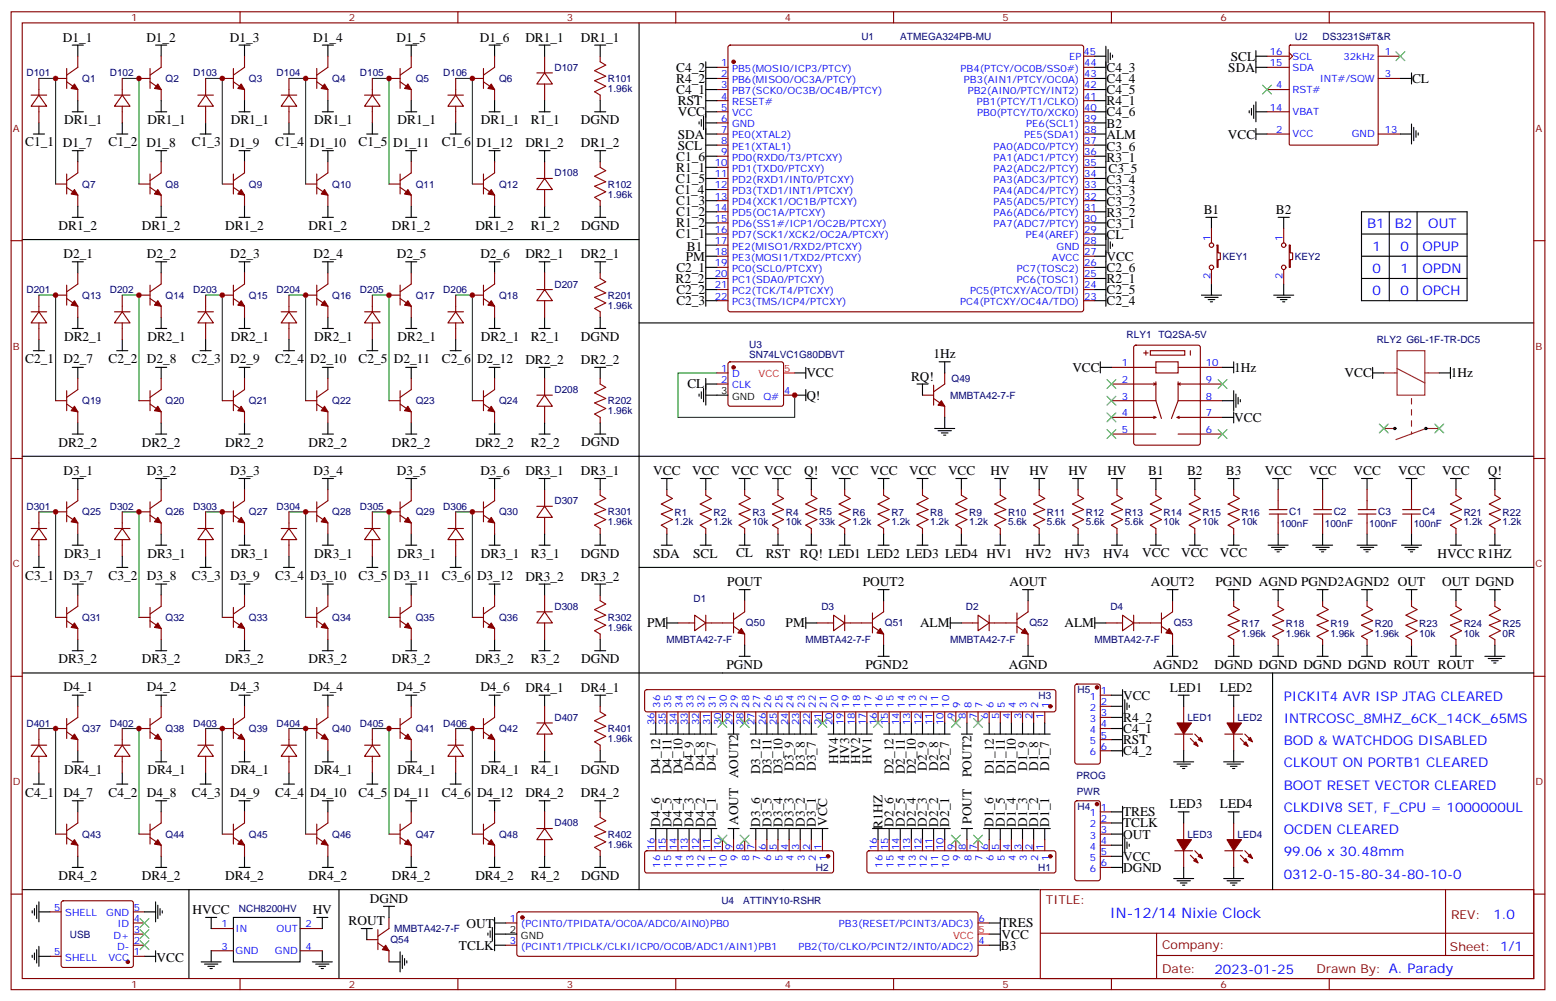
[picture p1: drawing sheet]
<svg xmlns="http://www.w3.org/2000/svg" width="494mm" height="318mm" viewBox="0 0 494 318" stroke-linecap="round" stroke-linejoin="round" font-family="sans-serif">
<defs><g id="words">
<text font-size="4.6" fill="#00f" x="352.3" y="291.5">IN-12/14 Nixie Clock</text>
<g font-size="4.2">
<text x="20" y="13.2">D1_1</text>
<text x="46.5" y="13.2">D1_2</text>
<text x="72.9" y="13.2">D1_3</text>
<text x="99.4" y="13.2">D1_4</text>
<text x="125.8" y="13.2">D1_5</text>
<text x="152.3" y="13.2">D1_6</text>
<text x="166.8" y="13.2">DR1_1</text>
<text x="184.4" y="13.2">DR1_1</text>
<text x="214.7" y="22.8">C4_2</text>
<text x="351.2" y="22.8">C4_3</text>
<text x="389.9" y="22.8">SDA</text>
<text x="390.6" y="19.3">SCL</text>
<text x="214.7" y="29.9">C4_1</text>
<text x="214.7" y="26.3">R4_2</text>
<text x="351.2" y="26.3">C4_4</text>
<text x="351.2" y="29.9">C4_5</text>
<text x="448.2" y="26.3">CL</text>
<text x="215.1" y="33.4">RST</text>
<text x="351.2" y="33.4">R4_1</text>
<text x="20.3" y="39.5">DR1_1</text>
<text x="46.8" y="39.5">DR1_1</text>
<text x="73.3" y="39.5">DR1_1</text>
<text x="99.7" y="39.5">DR1_1</text>
<text x="126.2" y="39.5">DR1_1</text>
<text x="152.6" y="39.5">DR1_1</text>
<text x="168.5" y="39.5">R1_1</text>
<text x="184.4" y="39.4">DGND</text>
<text x="215.1" y="36.9">VCC</text>
<text x="351.2" y="40.8">B2</text>
<text x="351.2" y="36.9">C4_6</text>
<text x="8" y="46.5">C1_1</text>
<text x="20" y="46.7">D1_7</text>
<text x="34.5" y="46.5">C1_2</text>
<text x="46.5" y="46.7">D1_8</text>
<text x="60.9" y="46.5">C1_3</text>
<text x="72.9" y="46.7">D1_9</text>
<text x="87.4" y="46.5">C1_4</text>
<text x="98.3" y="46.7">D1_10</text>
<text x="113.8" y="46.5">C1_5</text>
<text x="124.8" y="46.7">D1_11</text>
<text x="140.3" y="46.5">C1_6</text>
<text x="151.2" y="46.7">D1_12</text>
<text x="166.8" y="46.7">DR1_2</text>
<text x="184.4" y="46.7">DR1_2</text>
<text x="215.1" y="44">SDA</text>
<text x="215.1" y="47.5">SCL</text>
<text x="351.2" y="44.3">ALM</text>
<text x="351.2" y="47.8">C3_6</text>
<text x="389.8" y="44">VCC</text>
<text x="214.7" y="51">C1_6</text>
<text x="351.2" y="51.3">R3_1</text>
<text x="214.7" y="54.6">R1_1</text>
<text x="214.7" y="58.1">C1_5</text>
<text x="351.2" y="58.4">C3_4</text>
<text x="351.8" y="55">C3_5</text>
<text x="214.4" y="61.6">C1_4</text>
<text x="214.7" y="65.2">C1_3</text>
<text x="351.2" y="61.9">C3_3</text>
<text x="351.2" y="65.5">C3_2</text>
<text x="214.7" y="68.7">C1_2</text>
<text x="351.2" y="69">R3_2</text>
<text x="382.1" y="68">B1</text>
<text x="405" y="68">B2</text>
<text x="18.6" y="73">DR1_2</text>
<text x="45" y="73">DR1_2</text>
<text x="71.5" y="73">DR1_2</text>
<text x="98" y="73">DR1_2</text>
<text x="124.4" y="73">DR1_2</text>
<text x="150.9" y="73">DR1_2</text>
<text x="168.5" y="73">R1_2</text>
<text x="184.4" y="72.9">DGND</text>
<text x="214.7" y="72.2">R1_2</text>
<text x="214.7" y="75.7">C1_1</text>
<text x="351.2" y="75.7">CL</text>
<text x="351.2" y="72.5">C3_1</text>
<text x="20.2" y="81.9">D2_1</text>
<text x="46.6" y="81.9">D2_2</text>
<text x="73.1" y="81.9">D2_3</text>
<text x="99.5" y="81.9">D2_4</text>
<text x="126" y="81.9">D2_5</text>
<text x="152.5" y="81.9">D2_6</text>
<text x="166.8" y="82">DR2_1</text>
<text x="184.4" y="82">DR2_1</text>
<text x="217.7" y="82.8">PM</text>
<text x="218" y="79.6">B1</text>
<text x="351.2" y="82.8">VCC</text>
<text x="214.4" y="89.8">R2_2</text>
<text x="214.7" y="86.3">C2_1</text>
<text x="351.2" y="86.3">C2_6</text>
<text x="351.2" y="89.8">R2_1</text>
<text x="214.7" y="93.3">C2_2</text>
<text x="351.2" y="93.4">C2_5</text>
<text x="214.7" y="96.9">C2_3</text>
<text x="351.2" y="96.9">C2_4</text>
<text x="20.3" y="108.3">DR2_1</text>
<text x="46.8" y="108.3">DR2_1</text>
<text x="73.3" y="108.3">DR2_1</text>
<text x="99.7" y="108.3">DR2_1</text>
<text x="126.2" y="108.3">DR2_1</text>
<text x="152.6" y="108.3">DR2_1</text>
<text x="168.5" y="108.3">R2_1</text>
<text x="184.4" y="108.2">DGND</text>
<text x="296.3" y="113.8">1Hz</text>
<text x="8" y="115.3">C2_1</text>
<text x="20.2" y="115.4">D2_7</text>
<text x="34.5" y="115.3">C2_2</text>
<text x="46.6" y="115.4">D2_8</text>
<text x="60.9" y="115.3">C2_3</text>
<text x="73.1" y="115.4">D2_9</text>
<text x="87.4" y="115.3">C2_4</text>
<text x="98.5" y="115.4">D2_10</text>
<text x="113.8" y="115.3">C2_5</text>
<text x="125" y="115.4">D2_11</text>
<text x="140.3" y="115.3">C2_6</text>
<text x="151.4" y="115.4">D2_12</text>
<text x="166.8" y="115.5">DR2_2</text>
<text x="184.4" y="115.5">DR2_2</text>
<text x="255.9" y="119.8">VCC</text>
<text x="340.4" y="118.1">VCC</text>
<text x="391.8" y="118.1">1Hz</text>
<text x="426.8" y="119.8">VCC</text>
<text x="460.6" y="119.8">1Hz</text>
<text x="218.2" y="123.3">CL</text>
<text x="289.2" y="120.8">RQ!</text>
<text x="255.9" y="126.9">Q!</text>
<text x="391.8" y="133.9">VCC</text>
<text x="18.6" y="141.8">DR2_2</text>
<text x="45" y="141.8">DR2_2</text>
<text x="71.5" y="141.8">DR2_2</text>
<text x="98" y="141.8">DR2_2</text>
<text x="124.4" y="141.8">DR2_2</text>
<text x="150.9" y="141.8">DR2_2</text>
<text x="168.5" y="141.8">R2_2</text>
<text x="184.4" y="141.7">DGND</text>
<text x="20.2" y="150.7">D3_1</text>
<text x="46.6" y="150.7">D3_2</text>
<text x="73.1" y="150.7">D3_3</text>
<text x="99.5" y="150.7">D3_4</text>
<text x="126" y="150.7">D3_5</text>
<text x="152.5" y="150.7">D3_6</text>
<text x="166.8" y="150.8">DR3_1</text>
<text x="184.4" y="150.8">DR3_1</text>
<text x="207.3" y="150.8">VCC</text>
<text x="219.7" y="150.8">VCC</text>
<text x="232.1" y="150.8">VCC VCC</text>
<text x="255.3" y="150.8">Q!</text>
<text x="263.9" y="150.7">VCC</text>
<text x="276.2" y="150.7">VCC</text>
<text x="288.6" y="150.7">VCC</text>
<text x="300.9" y="150.7">VCC</text>
<text x="314.4" y="150.8">HV</text>
<text x="326.8" y="150.8">HV</text>
<text x="339.1" y="150.8">HV</text>
<text x="351.5" y="150.8">HV</text>
<text x="364.4" y="150.8">B1</text>
<text x="376.8" y="150.8">B2</text>
<text x="389.1" y="150.8">B3</text>
<text x="401.4" y="150.8">VCC</text>
<text x="415.5" y="150.8">VCC</text>
<text x="429.7" y="150.8">VCC</text>
<text x="443.8" y="150.8">VCC</text>
<text x="457.8" y="150.8">VCC</text>
<text x="472.3" y="150.8">Q!</text>
<text x="20.3" y="177.1">DR3_1</text>
<text x="46.8" y="177.1">DR3_1</text>
<text x="73.3" y="177.1">DR3_1</text>
<text x="99.7" y="177.1">DR3_1</text>
<text x="126.2" y="177.1">DR3_1</text>
<text x="152.6" y="177.1">DR3_1</text>
<text x="168.5" y="177.1">R3_1</text>
<text x="184.4" y="177">DGND</text>
<text x="207.3" y="177">SDA</text>
<text x="220" y="177">SCL</text>
<text x="233.6" y="177">CL</text>
<text x="243" y="177">RST</text>
<text x="253.9" y="177">RQ! LED1 LED2 LED3 LED4 HV1</text>
<text x="325.5" y="177">HV2</text>
<text x="337.8" y="177">HV3</text>
<text x="350.2" y="177">HV4</text>
<text x="362.5" y="177">VCC</text>
<text x="374.9" y="177">VCC</text>
<text x="387.2" y="177">VCC</text>
<text x="456.3" y="177">HVCC R1HZ</text>
<text x="8" y="184.1">C3_1</text>
<text x="20.2" y="184.2">D3_7</text>
<text x="34.5" y="184.1">C3_2</text>
<text x="46.6" y="184.2">D3_8</text>
<text x="60.9" y="184.1">C3_3</text>
<text x="73.1" y="184.2">D3_9</text>
<text x="87.4" y="184.1">C3_4</text>
<text x="98.5" y="184.2">D3_10</text>
<text x="113.8" y="184.1">C3_5</text>
<text x="125" y="184.2">D3_11</text>
<text x="140.3" y="184.1">C3_6</text>
<text x="151.4" y="184.2">D3_12</text>
<text x="166.8" y="184.3">DR3_2</text>
<text x="184.4" y="184.3">DR3_2</text>
<text x="230.8" y="186.1">POUT</text>
<text x="273.9" y="186.1">POUT2</text>
<text x="320.4" y="186.1">AOUT</text>
<text x="365.2" y="186.1">AOUT2</text>
<text x="385.8" y="186.1">PGND AGND PGND2AGND2 OUT</text>
<text x="457.8" y="186.1">OUT DGND</text>
<text x="205.4" y="199.2">PM</text>
<text x="249.4" y="199.2">PM</text>
<text x="292" y="199.2">ALM</text>
<text x="337.9" y="199.2">ALM</text>
<text x="18.6" y="210.5">DR3_2</text>
<text x="45" y="210.5">DR3_2</text>
<text x="71.5" y="210.5">DR3_2</text>
<text x="98" y="210.5">DR3_2</text>
<text x="124.4" y="210.5">DR3_2</text>
<text x="150.9" y="210.5">DR3_2</text>
<text x="168.5" y="210.6">R3_2</text>
<text x="184.4" y="210.5">DGND</text>
<text x="230.6" y="212.3">PGND</text>
<text x="274.7" y="212.3">PGND2</text>
<text x="320.2" y="212.3">AGND</text>
<text x="366.1" y="212.3">AGND2</text>
<text x="385.5" y="212.3">DGND DGND DGND DGND ROUT ROUT</text>
<text x="20.2" y="219.5">D4_1</text>
<text x="46.6" y="219.5">D4_2</text>
<text x="73.1" y="219.5">D4_3</text>
<text x="99.5" y="219.5">D4_4</text>
<text x="126" y="219.5">D4_5</text>
<text x="152.5" y="219.5">D4_6</text>
<text x="166.8" y="219.6">DR4_1</text>
<text x="184.4" y="219.6">DR4_1</text>
<text x="371.4" y="219.6">LED1</text>
<text x="387.2" y="219.6">LED2</text>
<text x="356.5" y="222.1">VCC</text>
<text x="356.5" y="229.2">R4_2</text>
<text x="356.5" y="232.7">C4_1</text>
<text x="356.5" y="236.2">RST</text>
<text x="356.5" y="239.8">C4_2</text>
<text x="20.3" y="245.8">DR4_1</text>
<text x="46.8" y="245.8">DR4_1</text>
<text x="73.3" y="245.8">DR4_1</text>
<text x="99.7" y="245.8">DR4_1</text>
<text x="126.2" y="245.8">DR4_1</text>
<text x="152.6" y="245.8">DR4_1</text>
<text x="168.5" y="245.8">R4_1</text>
<text x="184.4" y="245.8">DGND</text>
<text x="209.6" y="245.9" transform="rotate(-90 209.6 245.9)">D4_12</text>
<text x="213.1" y="245.8" transform="rotate(-90 213.1 245.8)">D4_11</text>
<text x="216.6" y="245.9" transform="rotate(-90 216.6 245.9)">D4_10</text>
<text x="220.2" y="244.8" transform="rotate(-90 220.2 244.8)">D4_9</text>
<text x="223.7" y="244.8" transform="rotate(-90 223.7 244.8)">D4_8</text>
<text x="227.2" y="244.8" transform="rotate(-90 227.2 244.8)">D4_7</text>
<text x="241.3" y="245.9" transform="rotate(-90 241.3 245.9)">D3_12</text>
<text x="244.9" y="245.8" transform="rotate(-90 244.9 245.8)">D3_11</text>
<text x="248.4" y="245.9" transform="rotate(-90 248.4 245.9)">D3_10</text>
<text x="251.9" y="244.8" transform="rotate(-90 251.9 244.8)">D3_9</text>
<text x="255.4" y="244.8" transform="rotate(-90 255.4 244.8)">D3_8</text>
<text x="259" y="244.8" transform="rotate(-90 259 244.8)">D3_7</text>
<text x="266" y="242.4" transform="rotate(-90 266 242.4)">HV4</text>
<text x="269.6" y="242.4" transform="rotate(-90 269.6 242.4)">HV3</text>
<text x="273.1" y="242.4" transform="rotate(-90 273.1 242.4)">HV2</text>
<text x="276.6" y="242.4" transform="rotate(-90 276.6 242.4)">HV1</text>
<text x="283.7" y="245.9" transform="rotate(-90 283.7 245.9)">D2_12</text>
<text x="287.2" y="245.8" transform="rotate(-90 287.2 245.8)">D2_11</text>
<text x="290.7" y="245.9" transform="rotate(-90 290.7 245.9)">D2_10</text>
<text x="294.2" y="244.8" transform="rotate(-90 294.2 244.8)">D2_9</text>
<text x="297.8" y="244.8" transform="rotate(-90 297.8 244.8)">D2_8</text>
<text x="301.3" y="244.8" transform="rotate(-90 301.3 244.8)">D2_7</text>
<text x="315.4" y="245.9" transform="rotate(-90 315.4 245.9)">D1_12</text>
<text x="318.9" y="245.8" transform="rotate(-90 318.9 245.8)">D1_11</text>
<text x="322.5" y="245.9" transform="rotate(-90 322.5 245.9)">D1_10</text>
<text x="326" y="244.8" transform="rotate(-90 326 244.8)">D1_9</text>
<text x="329.5" y="244.8" transform="rotate(-90 329.5 244.8)">D1_8</text>
<text x="333" y="244.8" transform="rotate(-90 333 244.8)">D1_7</text>
<text x="234.3" y="247" transform="rotate(-90 234.3 247)">AOUT2</text>
<text x="308.3" y="246.7" transform="rotate(-90 308.3 246.7)">POUT2</text>
<text x="8" y="252.9">C4_1</text>
<text x="20.2" y="253">D4_7</text>
<text x="34.5" y="252.9">C4_2</text>
<text x="46.6" y="253">D4_8</text>
<text x="60.9" y="252.9">C4_3</text>
<text x="73.1" y="253">D4_9</text>
<text x="87.4" y="252.9">C4_4</text>
<text x="98.5" y="253">D4_10</text>
<text x="113.8" y="252.9">C4_5</text>
<text x="125" y="253">D4_11</text>
<text x="140.3" y="252.9">C4_6</text>
<text x="151.4" y="253">D4_12</text>
<text x="166.8" y="253.1">DR4_2</text>
<text x="184.4" y="253.1">DR4_2</text>
<text x="371.4" y="256.6">LED3</text>
<text x="387.2" y="256.6">LED4</text>
<text x="209.6" y="262.4" transform="rotate(-90 209.6 262.4)">D4_6</text>
<text x="213.1" y="262.4" transform="rotate(-90 213.1 262.4)">D4_5</text>
<text x="216.6" y="262.4" transform="rotate(-90 216.6 262.4)">D4_4</text>
<text x="220.2" y="262.4" transform="rotate(-90 220.2 262.4)">D4_3</text>
<text x="223.7" y="262.4" transform="rotate(-90 223.7 262.4)">D4_2</text>
<text x="227.2" y="262.4" transform="rotate(-90 227.2 262.4)">D4_1</text>
<text x="234.3" y="261.8" transform="rotate(-90 234.3 261.8)">AOUT</text>
<text x="241.3" y="262.4" transform="rotate(-90 241.3 262.4)">D3_6</text>
<text x="244.8" y="262.4" transform="rotate(-90 244.8 262.4)">D3_5</text>
<text x="248.3" y="262.4" transform="rotate(-90 248.3 262.4)">D3_4</text>
<text x="251.9" y="262.4" transform="rotate(-90 251.9 262.4)">D3_3</text>
<text x="255.4" y="262.4" transform="rotate(-90 255.4 262.4)">D3_2</text>
<text x="259" y="262.4" transform="rotate(-90 259 262.4)">D3_1</text>
<text x="262.6" y="262.1" transform="rotate(-90 262.6 262.1)">VCC</text>
<text x="280.1" y="263" transform="rotate(-90 280.1 263)">R1HZ</text>
<text x="283.6" y="262.4" transform="rotate(-90 283.6 262.4)">D2_6</text>
<text x="287.2" y="262.4" transform="rotate(-90 287.2 262.4)">D2_5</text>
<text x="290.7" y="262.4" transform="rotate(-90 290.7 262.4)">D2_4</text>
<text x="294.2" y="262.4" transform="rotate(-90 294.2 262.4)">D2_3</text>
<text x="297.8" y="262.4" transform="rotate(-90 297.8 262.4)">D2_2</text>
<text x="301.3" y="262.4" transform="rotate(-90 301.3 262.4)">D2_1</text>
<text x="308.3" y="261.5" transform="rotate(-90 308.3 261.5)">POUT</text>
<text x="315.4" y="262.4" transform="rotate(-90 315.4 262.4)">D1_6</text>
<text x="318.9" y="262.4" transform="rotate(-90 318.9 262.4)">D1_5</text>
<text x="322.4" y="262.4" transform="rotate(-90 322.4 262.4)">D1_4</text>
<text x="326" y="262.4" transform="rotate(-90 326 262.4)">D1_3</text>
<text x="329.5" y="262.4" transform="rotate(-90 329.5 262.4)">D1_2</text>
<text x="333" y="262.4" transform="rotate(-90 333 262.4)">D1_1</text>
<text x="356.5" y="262.7">TCLK</text>
<text x="356.5" y="259.2">TRES</text>
<text x="356.5" y="266.2">OUT</text>
<text x="356.5" y="273.3">VCC</text>
<text x="18.6" y="279.3">DR4_2</text>
<text x="45" y="279.3">DR4_2</text>
<text x="71.5" y="279.3">DR4_2</text>
<text x="98" y="279.3">DR4_2</text>
<text x="124.4" y="279.3">DR4_2</text>
<text x="150.9" y="279.3">DR4_2</text>
<text x="168.5" y="279.4">R4_2</text>
<text x="184.4" y="279.3">DGND</text>
<text x="356.5" y="276.8">DGND</text>
<text x="117.4" y="286.6">DGND</text>
<text x="61.2" y="290.2">HVCC</text>
<text x="99.3" y="290.2">HV</text>
<text x="110.7" y="293.7">ROUT</text>
<text x="148.1" y="294.4">OUT</text>
<text x="317.7" y="294.4">TRES</text>
<text x="317.9" y="298">VCC</text>
<text x="49.7" y="305.3">VCC</text>
<text x="145.7" y="301.5">TCLK</text>
<text x="317.7" y="301.5">B3</text>
</g>
<g font-size="4.2" fill="#00f">
<text x="433.9" y="72.5">B1</text>
<text x="442.7" y="72.5">B2</text>
<text x="453.3" y="72.5">OUT</text>
<text x="435.7" y="79.6">1</text>
<text x="444.5" y="79.6">0</text>
<text x="451.6" y="79.6">OPUP</text>
<text x="435.7" y="86.6">0</text>
<text x="444.5" y="86.6">1</text>
<text x="451.6" y="86.6">OPDN</text>
<text x="435.7" y="93.7">0</text>
<text x="444.5" y="93.7">0</text>
<text x="451.6" y="93.7">OPCH</text>
<text x="407.5" y="222.5">PICKIT4 AVR ISP JTAG CLEARED</text>
<text x="407.5" y="229.5">INTRCOSC_8MHZ_6CK_14CK_65MS</text>
<text x="407.5" y="236.6">BOD &amp; WATCHDOG DISABLED</text>
<text x="407.5" y="243.6">CLKOUT ON PORTB1 CLEARED</text>
<text x="407.5" y="250.7">BOOT RESET VECTOR CLEARED</text>
<text x="407.5" y="257.7">CLKDIV8 SET, F_CPU = 1000000UL</text>
<text x="407.5" y="264.8">OCDEN CLEARED</text>
<text x="407.5" y="271.9">99.06 x 30.48mm</text>
<text x="407.5" y="278.9">0312-0-15-80-34-80-10-0</text>
<text x="474" y="291.7">1.0</text>
<text x="385.5" y="309.1">2023-01-25</text>
</g>
<g font-size="3.9" fill="#800">
<text x="332" y="287">TITLE:</text>
<text x="460.6" y="291.7">REV:</text>
<text x="368.9" y="301.2">Company:</text>
<text x="460.2" y="301.8">Sheet: 1/1</text>
<text x="368.9" y="308.9">Date:</text>
<text x="417.9" y="309">Drawn By: A. Parady</text>
</g>
<g font-size="3.2" fill="#800">
<text x="41.6" y="6.7">1</text>
<text x="110.8" y="6.7">2</text>
<text x="179.9" y="6.7">3</text>
<text x="249.1" y="6.7">4</text>
<text x="318.2" y="6.7">5</text>
<text x="387.3" y="6.7">6</text>
<text x="4.1" y="41.8">A</text>
<text x="487.4" y="41.8">A</text>
<text x="4.1" y="111">B</text>
<text x="487.4" y="111">B</text>
<text x="4.1" y="180.1">C</text>
<text x="487.4" y="180.1">C</text>
<text x="4.1" y="249.3">D</text>
<text x="487.4" y="249.3">D</text>
<text x="41.6" y="313.7">1</text>
<text x="110.8" y="313.7">2</text>
<text x="179.9" y="313.7">3</text>
<text x="249.1" y="313.7">4</text>
<text x="318.2" y="313.7">5</text>
<text x="387.3" y="313.7">6</text>
</g>
<g font-size="3.2" fill="#000080">
<text x="273.4" y="12.6">U1</text>
<text x="285.8" y="12.6">ATMEGA324PB-MU</text>
<text x="411" y="12.6">U2</text>
<text x="419.8" y="12.6">DS3231S#T&amp;R</text>
<text x="176" y="22.5">D107</text>
<text x="8.4" y="24.3">D101</text>
<text x="26.1" y="26">Q1</text>
<text x="34.9" y="24.3">D102</text>
<text x="52.6" y="26">Q2</text>
<text x="61.3" y="24.3">D103</text>
<text x="79" y="26">Q3</text>
<text x="87.8" y="24.3">D104</text>
<text x="105.5" y="26">Q4</text>
<text x="114.2" y="24.3">D105</text>
<text x="131.9" y="26">Q5</text>
<text x="140.7" y="24.3">D106</text>
<text x="158.4" y="26">Q6</text>
<text x="193" y="29.2">1.96k</text>
<text x="193" y="26.1">R101</text>
<text x="26.1" y="59.5">Q7</text>
<text x="52.6" y="59.5">Q8</text>
<text x="79" y="59.5">Q9</text>
<text x="105.5" y="59.5">Q10</text>
<text x="131.9" y="59.5">Q11</text>
<text x="158.4" y="59.5">Q12</text>
<text x="176" y="56">D108</text>
<text x="193" y="59.6">R102</text>
<text x="193" y="62.7">1.96k</text>
<text x="388.1" y="82.5">KEY1</text>
<text x="411" y="82.5">KEY2</text>
<text x="8.4" y="93.1">D201</text>
<text x="26.1" y="94.8">Q13</text>
<text x="34.9" y="93.1">D202</text>
<text x="52.6" y="94.8">Q14</text>
<text x="61.3" y="93.1">D203</text>
<text x="79" y="94.8">Q15</text>
<text x="87.8" y="93.1">D204</text>
<text x="105.5" y="94.8">Q16</text>
<text x="114.2" y="93.1">D205</text>
<text x="131.9" y="94.8">Q17</text>
<text x="140.7" y="93.1">D206</text>
<text x="158.4" y="94.8">Q18</text>
<text x="176" y="91.3">D207</text>
<text x="193" y="94.9">R201</text>
<text x="193" y="98">1.96k</text>
<text x="357.6" y="107.2">RLY1 TQ2SA-5V</text>
<text x="237.8" y="113.7">SN74LVC1G80DBVT</text>
<text x="237.8" y="110.5">U3</text>
<text x="437" y="108.9">RLY2 G6L-1F-TR-DC5</text>
<text x="176" y="124.8">D208</text>
<text x="302" y="121.3">Q49</text>
<text x="26.1" y="128.3">Q19</text>
<text x="52.6" y="128.3">Q20</text>
<text x="79" y="128.3">Q21</text>
<text x="105.5" y="128.3">Q22</text>
<text x="131.9" y="128.3">Q23</text>
<text x="158.4" y="128.3">Q24</text>
<text x="193" y="131.5">1.96k</text>
<text x="193" y="128.4">R202</text>
<text x="301.5" y="126.6">MMBTA42-7-F</text>
<text x="8.4" y="161.9">D301</text>
<text x="34.9" y="161.9">D302</text>
<text x="61.3" y="161.9">D303</text>
<text x="87.8" y="161.9">D304</text>
<text x="114.2" y="161.9">D305</text>
<text x="140.7" y="161.9">D306</text>
<text x="176" y="160.1">D307</text>
<text x="26.1" y="163.6">Q25</text>
<text x="52.6" y="163.6">Q26</text>
<text x="79" y="163.6">Q27</text>
<text x="105.5" y="163.6">Q28</text>
<text x="131.9" y="163.6">Q29</text>
<text x="158.4" y="163.6">Q30</text>
<text x="193" y="166.8">1.96k</text>
<text x="193" y="163.6">R301</text>
<text x="214.1" y="166.8">1.2k</text>
<text x="214.1" y="163.7">R1</text>
<text x="226.5" y="166.8">1.2k</text>
<text x="226.5" y="163.7">R2</text>
<text x="238.8" y="166.8">10k</text>
<text x="238.8" y="163.7">R3</text>
<text x="249.4" y="166.8">10k</text>
<text x="249.4" y="163.7">R4</text>
<text x="260" y="166.8">33k</text>
<text x="260" y="163.6">R5</text>
<text x="270.6" y="166.8">1.2k</text>
<text x="270.6" y="163.7">R6</text>
<text x="282.9" y="166.8">1.2k</text>
<text x="282.9" y="163.7">R7</text>
<text x="295.3" y="166.8">1.2k</text>
<text x="295.3" y="163.7">R8</text>
<text x="307.6" y="166.8">1.2k</text>
<text x="307.6" y="163.7">R9</text>
<text x="320" y="166.8">5.6k</text>
<text x="320" y="163.7">R10</text>
<text x="332.3" y="166.8">5.6k</text>
<text x="332.3" y="163.7">R11</text>
<text x="344.7" y="166.8">5.6k</text>
<text x="344.7" y="163.7">R12</text>
<text x="357" y="166.8">5.6k</text>
<text x="357" y="163.7">R13</text>
<text x="369.4" y="166.8">10k</text>
<text x="369.4" y="163.7">R14</text>
<text x="381.7" y="166.8">10k</text>
<text x="381.7" y="163.7">R15</text>
<text x="394.1" y="166.8">10k</text>
<text x="394.1" y="163.7">R16</text>
<text x="406.3" y="167.2">100nF</text>
<text x="409.2" y="163.6">C1</text>
<text x="420.5" y="167.2">100nF</text>
<text x="423.3" y="163.6">C2</text>
<text x="434.6" y="167.2">100nF</text>
<text x="437.4" y="163.6">C3</text>
<text x="448.7" y="167.2">100nF</text>
<text x="451.6" y="163.6">C4</text>
<text x="464.6" y="166.8">1.2k</text>
<text x="464.6" y="163.7">R21</text>
<text x="477" y="166.8">1.2k</text>
<text x="477" y="163.7">R22</text>
<text x="220.1" y="191.1">D1</text>
<text x="26.1" y="197.1">Q31</text>
<text x="52.6" y="197.1">Q32</text>
<text x="79" y="197.1">Q33</text>
<text x="105.5" y="197.1">Q34</text>
<text x="131.9" y="197.1">Q35</text>
<text x="158.4" y="197.1">Q36</text>
<text x="176" y="193.6">D308</text>
<text x="193" y="197.2">R302</text>
<text x="260.7" y="193.7">D3</text>
<text x="306.6" y="193.7">D2</text>
<text x="352.4" y="193.7">D4</text>
<text x="193" y="200.3">1.96k</text>
<text x="236.8" y="198.9">Q50</text>
<text x="280.9" y="198.9">Q51</text>
<text x="326.7" y="198.9">Q52</text>
<text x="372.6" y="198.9">Q53</text>
<text x="394.1" y="202.1">1.96k</text>
<text x="394.1" y="198.9">R17</text>
<text x="408.2" y="202.1">1.96k</text>
<text x="408.2" y="198.9">R18</text>
<text x="422.3" y="202.1">1.96k</text>
<text x="422.3" y="198.9">R19</text>
<text x="436.4" y="202.1">1.96k</text>
<text x="436.4" y="198.9">R20</text>
<text x="450.5" y="202.1">10k</text>
<text x="450.5" y="198.9">R23</text>
<text x="464.6" y="202.1">10k</text>
<text x="464.6" y="198.9">R24</text>
<text x="477" y="202.1">0R</text>
<text x="477" y="198.9">R25</text>
<text x="211.6" y="204.2">MMBTA42-7-F</text>
<text x="255.7" y="204.2">MMBTA42-7-F</text>
<text x="301.5" y="204.2">MMBTA42-7-F</text>
<text x="347.4" y="204.2">MMBTA42-7-F</text>
<text x="329.7" y="221.8">H3</text>
<text x="342" y="220.1">H5</text>
<text x="8.4" y="230.7">D401</text>
<text x="26.1" y="232.4">Q37</text>
<text x="34.9" y="230.7">D402</text>
<text x="52.6" y="232.4">Q38</text>
<text x="61.3" y="230.7">D403</text>
<text x="79" y="232.4">Q39</text>
<text x="87.8" y="230.7">D404</text>
<text x="105.5" y="232.4">Q40</text>
<text x="114.2" y="230.7">D405</text>
<text x="131.9" y="232.4">Q41</text>
<text x="140.7" y="230.7">D406</text>
<text x="158.4" y="232.4">Q42</text>
<text x="176" y="228.9">D407</text>
<text x="193" y="232.4">R401</text>
<text x="376.9" y="228.9">LED1</text>
<text x="392.8" y="228.9">LED2</text>
<text x="193" y="235.6">1.96k</text>
<text x="341.7" y="247.2">PROG</text>
<text x="341.8" y="252.4">PWR</text>
<text x="342" y="257.1">H4</text>
<text x="176" y="262.4">D408</text>
<text x="26.1" y="265.9">Q43</text>
<text x="52.6" y="265.9">Q44</text>
<text x="79" y="265.9">Q45</text>
<text x="105.5" y="265.9">Q46</text>
<text x="131.9" y="265.9">Q47</text>
<text x="158.4" y="265.9">Q48</text>
<text x="193" y="269.1">1.96k</text>
<text x="193" y="265.9">R402</text>
<text x="376.9" y="265.9">LED3</text>
<text x="392.8" y="265.9">LED4</text>
<text x="259" y="276.5">H2</text>
<text x="329.5" y="276.5">H1</text>
<text x="229" y="287.1">U4</text>
<text x="235.9" y="287.1">ATTINY10-RSHR</text>
<text x="75.8" y="289.5">NCH8200HV</text>
<text x="22.2" y="297.7">USB</text>
<text x="123.9" y="299.4">Q54</text>
<text x="125.2" y="296">MMBTA42-7-F</text>
</g>
<g font-size="3.2" fill="#00f">
<text x="344" y="17.5">45</text>
<text x="403.1" y="17.5">16</text>
<text x="439.6" y="17.5">1</text>
<text x="228.9" y="21">1</text>
<text x="232.4" y="22.8">PB5(MOSI0/ICP3/PTCY)</text>
<text x="304.9" y="22.8">PB4(PTCY/OC0B/SS0#)</text>
<text x="339.3" y="18.9">EP</text>
<text x="344.1" y="21">44</text>
<text x="403.1" y="21">15</text>
<text x="410.3" y="22.4">SDA</text>
<text x="410.3" y="18.9">SCL</text>
<text x="426.4" y="18.9">32kHz</text>
<text x="228.9" y="24.6">2</text>
<text x="228.9" y="28.1">3</text>
<text x="232.4" y="26.3">PB6(MISO0/OC3A/PTCY)</text>
<text x="232.4" y="29.8">PB7(SCK0/OC3B/OC4B/PTCY)</text>
<text x="306" y="26.3">PB3(AIN1/PTCY/OC0A)</text>
<text x="307.2" y="29.8">PB2(AIN0/PTCY/INT2)</text>
<text x="344.1" y="28.1">42</text>
<text x="344.1" y="24.6">43</text>
<text x="405.1" y="28.1">4</text>
<text x="410.3" y="29.5">RST#</text>
<text x="418.9" y="26">INT#/SQW</text>
<text x="439.6" y="24.6">3</text>
<text x="228.9" y="31.6">4</text>
<text x="228.9" y="35.1">5</text>
<text x="232.4" y="33.4">RESET#</text>
<text x="310.1" y="33.4">PB1(PTCY/T1/CLKO)</text>
<text x="344.1" y="35.1">40</text>
<text x="344.1" y="31.6">41</text>
<text x="403.1" y="35.1">14</text>
<text x="228.9" y="38.7">6</text>
<text x="232.4" y="36.9">VCC</text>
<text x="232.4" y="40.4">GND</text>
<text x="310.2" y="36.9">PB0(PTCY/T0/XCK0)</text>
<text x="325.7" y="40.4">PE6(SCL1)</text>
<text x="344.1" y="38.7">39</text>
<text x="410.3" y="36.5">VBAT</text>
<text x="228.9" y="42.2">7</text>
<text x="228.9" y="45.7">8</text>
<text x="232.4" y="44">PE0(XTAL2)</text>
<text x="232.4" y="47.5">PE1(XTAL1)</text>
<text x="315.3" y="47.5">PA0(ADC0/PTCY)</text>
<text x="325" y="44">PE5(SDA1)</text>
<text x="344.1" y="45.7">37</text>
<text x="344.1" y="42.2">38</text>
<text x="405.1" y="42.2">2</text>
<text x="410.3" y="43.6">VCC</text>
<text x="429.1" y="43.6">GND</text>
<text x="439.6" y="42.2">13</text>
<text x="226.9" y="52.8">10</text>
<text x="228.9" y="49.2">9</text>
<text x="232.4" y="51">PD0(RXD0/T3/PTCXY)</text>
<text x="315.3" y="51">PA1(ADC1/PTCY)</text>
<text x="344.1" y="52.8">35</text>
<text x="344.1" y="49.2">36</text>
<text x="226.9" y="56.3">11</text>
<text x="226.9" y="59.8">12</text>
<text x="232.4" y="54.5">PD1(TXD0/PTCXY)</text>
<text x="232.4" y="58.1">PD2(RXD1/INT0/PTCXY)</text>
<text x="315.3" y="58.1">PA3(ADC3/PTCY)</text>
<text x="315.3" y="54.5">PA2(ADC2/PTCY)</text>
<text x="344.1" y="59.8">33</text>
<text x="344.1" y="56.3">34</text>
<text x="226.9" y="63.4">13</text>
<text x="232.4" y="61.6">PD3(TXD1/INT1/PTCXY)</text>
<text x="232.4" y="65.1">PD4(XCK1/OC1B/PTCXY)</text>
<text x="315.3" y="65.1">PA5(ADC5/PTCY)</text>
<text x="315.3" y="61.6">PA4(ADC4/PTCY)</text>
<text x="344.1" y="63.4">32</text>
<text x="226.9" y="66.9">14</text>
<text x="226.9" y="70.4">15</text>
<text x="232.4" y="68.7">PD5(OC1A/PTCXY)</text>
<text x="315.3" y="68.7">PA6(ADC6/PTCY)</text>
<text x="344.1" y="70.4">30</text>
<text x="344.1" y="66.9">31</text>
<text x="226.9" y="73.9">16</text>
<text x="226.9" y="77.5">17</text>
<text x="232.4" y="72.2">PD6(SS1#/ICP1/OC2B/PTCXY)</text>
<text x="232.4" y="75.7">PD7(SCK1/XCK2/OC2A/PTCXY)</text>
<text x="315.3" y="72.2">PA7(ADC7/PTCY)</text>
<text x="325.6" y="75.7">PE4(AREF)</text>
<text x="344.1" y="77.5">28</text>
<text x="344.1" y="73.9">29</text>
<text x="384.2" y="76.4" transform="rotate(-90 384.2 76.4)">1</text>
<text x="407.1" y="76.4" transform="rotate(-90 407.1 76.4)">1</text>
<text x="226.9" y="81">18</text>
<text x="232.4" y="79.2">PE2(MISO1/RXD2/PTCXY)</text>
<text x="232.4" y="82.8">PE3(MOSI1/TXD2/PTCXY)</text>
<text x="333.9" y="82.8">AVCC</text>
<text x="335.4" y="79.2">GND</text>
<text x="344.1" y="81">27</text>
<text x="226.9" y="84.5">19</text>
<text x="226.9" y="88.1">20</text>
<text x="232.4" y="86.3">PC0(SCL0/PTCXY)</text>
<text x="232.4" y="89.8">PC1(SDA0/PTCXY)</text>
<text x="322.8" y="89.8">PC6(TOSC1)</text>
<text x="322.8" y="86.3">PC7(TOSC2)</text>
<text x="344.1" y="88.1">25</text>
<text x="344.1" y="84.5">26</text>
<text x="384.2" y="88.7" transform="rotate(-90 384.2 88.7)">2</text>
<text x="407.1" y="88.7" transform="rotate(-90 407.1 88.7)">2</text>
<text x="226.9" y="91.6">21</text>
<text x="226.9" y="95.1">22</text>
<text x="232.4" y="93.3">PC2(TCK/T4/PTCXY)</text>
<text x="307.9" y="93.3">PC5(PTCXY/ACO/TDI)</text>
<text x="344.1" y="95.1">23</text>
<text x="344.1" y="91.6">24</text>
<text x="232.4" y="96.9">PC3(TMS/ICP4/PTCXY)</text>
<text x="304.7" y="96.9">PC4(PTCXY/OC4A/TDO)</text>
<text x="228.9" y="118">1</text>
<text x="232.4" y="119.8">D</text>
<text x="356.1" y="116.3">1</text>
<text x="382.8" y="116.3">10</text>
<text x="228.9" y="121.6">2</text>
<text x="232.4" y="123.3">CLK</text>
<text x="248.9" y="125.1">4</text>
<text x="356.1" y="121.6">2</text>
<text x="382.8" y="121.6">9</text>
<text x="242.3" y="126.9">Q#</text>
<text x="356.1" y="126.9">3</text>
<text x="382.8" y="126.9">8</text>
<text x="356.1" y="132.2">4</text>
<text x="356.1" y="137.4">5</text>
<text x="382.8" y="137.4">6</text>
<text x="382.8" y="132.2">7</text>
<text x="349.4" y="220.3">1</text>
<text x="209.5" y="224.7" transform="rotate(-90 209.5 224.7)">36</text>
<text x="213.1" y="224.7" transform="rotate(-90 213.1 224.7)">35</text>
<text x="216.6" y="224.7" transform="rotate(-90 216.6 224.7)">34</text>
<text x="220.1" y="224.7" transform="rotate(-90 220.1 224.7)">33</text>
<text x="223.7" y="224.7" transform="rotate(-90 223.7 224.7)">32</text>
<text x="227.2" y="224.7" transform="rotate(-90 227.2 224.7)">31</text>
<text x="230.7" y="224.7" transform="rotate(-90 230.7 224.7)">30</text>
<text x="234.2" y="224.7" transform="rotate(-90 234.2 224.7)">29</text>
<text x="237.8" y="224.7" transform="rotate(-90 237.8 224.7)">28</text>
<text x="241.3" y="224.7" transform="rotate(-90 241.3 224.7)">27</text>
<text x="244.8" y="224.7" transform="rotate(-90 244.8 224.7)">26</text>
<text x="248.4" y="224.7" transform="rotate(-90 248.4 224.7)">25</text>
<text x="251.9" y="224.7" transform="rotate(-90 251.9 224.7)">24</text>
<text x="255.4" y="224.7" transform="rotate(-90 255.4 224.7)">23</text>
<text x="258.9" y="224.7" transform="rotate(-90 258.9 224.7)">22</text>
<text x="262.5" y="224.7" transform="rotate(-90 262.5 224.7)">21</text>
<text x="266" y="224.7" transform="rotate(-90 266 224.7)">20</text>
<text x="269.5" y="224.7" transform="rotate(-90 269.5 224.7)">19</text>
<text x="273" y="224.7" transform="rotate(-90 273 224.7)">18</text>
<text x="276.6" y="224.7" transform="rotate(-90 276.6 224.7)">17</text>
<text x="280.1" y="224.7" transform="rotate(-90 280.1 224.7)">16</text>
<text x="283.6" y="224.7" transform="rotate(-90 283.6 224.7)">15</text>
<text x="287.2" y="224.7" transform="rotate(-90 287.2 224.7)">14</text>
<text x="290.7" y="224.7" transform="rotate(-90 290.7 224.7)">13</text>
<text x="294.2" y="224.7" transform="rotate(-90 294.2 224.7)">12</text>
<text x="297.7" y="224.7" transform="rotate(-90 297.7 224.7)">11</text>
<text x="301.3" y="224.7" transform="rotate(-90 301.3 224.7)">10</text>
<text x="304.8" y="224.7" transform="rotate(-90 304.8 224.7)">9</text>
<text x="308.3" y="224.7" transform="rotate(-90 308.3 224.7)">8</text>
<text x="311.9" y="224.7" transform="rotate(-90 311.9 224.7)">7</text>
<text x="315.4" y="224.7" transform="rotate(-90 315.4 224.7)">6</text>
<text x="318.9" y="224.7" transform="rotate(-90 318.9 224.7)">5</text>
<text x="322.4" y="224.7" transform="rotate(-90 322.4 224.7)">4</text>
<text x="326" y="224.7" transform="rotate(-90 326 224.7)">3</text>
<text x="329.5" y="224.7" transform="rotate(-90 329.5 224.7)">2</text>
<text x="333" y="224.7" transform="rotate(-90 333 224.7)">1</text>
<text x="345.9" y="222.1">1</text>
<text x="345.9" y="225.6">2</text>
<text x="349.4" y="223.9">2</text>
<text x="349.4" y="227.4">3</text>
<text x="207.8" y="230.2" transform="rotate(-90 207.8 230.2)">36</text>
<text x="211.3" y="230.2" transform="rotate(-90 211.3 230.2)">35</text>
<text x="214.8" y="230.2" transform="rotate(-90 214.8 230.2)">34</text>
<text x="218.4" y="230.2" transform="rotate(-90 218.4 230.2)">33</text>
<text x="221.9" y="230.2" transform="rotate(-90 221.9 230.2)">32</text>
<text x="225.4" y="230.2" transform="rotate(-90 225.4 230.2)">31</text>
<text x="229" y="230.2" transform="rotate(-90 229 230.2)">30</text>
<text x="232.5" y="230.2" transform="rotate(-90 232.5 230.2)">29</text>
<text x="236" y="230.2" transform="rotate(-90 236 230.2)">28</text>
<text x="239.5" y="230.2" transform="rotate(-90 239.5 230.2)">27</text>
<text x="243.1" y="230.2" transform="rotate(-90 243.1 230.2)">26</text>
<text x="246.6" y="230.2" transform="rotate(-90 246.6 230.2)">25</text>
<text x="250.1" y="230.2" transform="rotate(-90 250.1 230.2)">24</text>
<text x="253.6" y="230.2" transform="rotate(-90 253.6 230.2)">23</text>
<text x="257.2" y="230.2" transform="rotate(-90 257.2 230.2)">22</text>
<text x="260.7" y="230.2" transform="rotate(-90 260.7 230.2)">21</text>
<text x="264.2" y="230.2" transform="rotate(-90 264.2 230.2)">20</text>
<text x="267.8" y="230.2" transform="rotate(-90 267.8 230.2)">19</text>
<text x="271.3" y="230.2" transform="rotate(-90 271.3 230.2)">18</text>
<text x="274.8" y="230.2" transform="rotate(-90 274.8 230.2)">17</text>
<text x="278.3" y="230.2" transform="rotate(-90 278.3 230.2)">16</text>
<text x="281.9" y="230.2" transform="rotate(-90 281.9 230.2)">15</text>
<text x="285.4" y="230.2" transform="rotate(-90 285.4 230.2)">14</text>
<text x="288.9" y="230.2" transform="rotate(-90 288.9 230.2)">13</text>
<text x="292.5" y="230.2" transform="rotate(-90 292.5 230.2)">12</text>
<text x="296" y="230.2" transform="rotate(-90 296 230.2)">11</text>
<text x="299.5" y="230.2" transform="rotate(-90 299.5 230.2)">10</text>
<text x="303" y="228.2" transform="rotate(-90 303 228.2)">9</text>
<text x="306.6" y="228.2" transform="rotate(-90 306.6 228.2)">8</text>
<text x="310.1" y="228.2" transform="rotate(-90 310.1 228.2)">7</text>
<text x="313.6" y="228.2" transform="rotate(-90 313.6 228.2)">6</text>
<text x="317.1" y="228.2" transform="rotate(-90 317.1 228.2)">5</text>
<text x="320.7" y="228.2" transform="rotate(-90 320.7 228.2)">4</text>
<text x="324.2" y="228.2" transform="rotate(-90 324.2 228.2)">3</text>
<text x="327.7" y="228.2" transform="rotate(-90 327.7 228.2)">2</text>
<text x="331.3" y="228.2" transform="rotate(-90 331.3 228.2)">1</text>
<text x="345.9" y="229.2">3</text>
<text x="345.9" y="232.7">4</text>
<text x="349.4" y="230.9">4</text>
<text x="345.9" y="236.2">5</text>
<text x="345.9" y="239.7">6</text>
<text x="349.4" y="234.5">5</text>
<text x="349.4" y="238">6</text>
<text x="349.4" y="257.4">1</text>
<text x="345.9" y="259.2">1</text>
<text x="345.9" y="262.7">2</text>
<text x="349.4" y="260.9">2</text>
<text x="207.8" y="269.9" transform="rotate(-90 207.8 269.9)">16</text>
<text x="211.3" y="269.9" transform="rotate(-90 211.3 269.9)">15</text>
<text x="214.8" y="269.9" transform="rotate(-90 214.8 269.9)">14</text>
<text x="218.4" y="269.9" transform="rotate(-90 218.4 269.9)">13</text>
<text x="221.9" y="269.9" transform="rotate(-90 221.9 269.9)">12</text>
<text x="225.4" y="269.9" transform="rotate(-90 225.4 269.9)">11</text>
<text x="229" y="269.9" transform="rotate(-90 229 269.9)">10</text>
<text x="232.5" y="269.9" transform="rotate(-90 232.5 269.9)">9</text>
<text x="236" y="269.9" transform="rotate(-90 236 269.9)">8</text>
<text x="239.5" y="269.9" transform="rotate(-90 239.5 269.9)">7</text>
<text x="243.1" y="269.9" transform="rotate(-90 243.1 269.9)">6</text>
<text x="246.6" y="269.9" transform="rotate(-90 246.6 269.9)">5</text>
<text x="250.1" y="269.9" transform="rotate(-90 250.1 269.9)">4</text>
<text x="253.6" y="269.9" transform="rotate(-90 253.6 269.9)">3</text>
<text x="257.2" y="269.9" transform="rotate(-90 257.2 269.9)">2</text>
<text x="260.7" y="269.9" transform="rotate(-90 260.7 269.9)">1</text>
<text x="278.3" y="269.9" transform="rotate(-90 278.3 269.9)">16</text>
<text x="281.9" y="269.9" transform="rotate(-90 281.9 269.9)">15</text>
<text x="285.4" y="269.9" transform="rotate(-90 285.4 269.9)">14</text>
<text x="288.9" y="269.9" transform="rotate(-90 288.9 269.9)">13</text>
<text x="292.5" y="269.9" transform="rotate(-90 292.5 269.9)">12</text>
<text x="296" y="269.9" transform="rotate(-90 296 269.9)">11</text>
<text x="299.5" y="269.9" transform="rotate(-90 299.5 269.9)">10</text>
<text x="303" y="269.9" transform="rotate(-90 303 269.9)">9</text>
<text x="306.6" y="269.9" transform="rotate(-90 306.6 269.9)">8</text>
<text x="310.1" y="269.9" transform="rotate(-90 310.1 269.9)">7</text>
<text x="313.6" y="269.9" transform="rotate(-90 313.6 269.9)">6</text>
<text x="317.1" y="269.9" transform="rotate(-90 317.1 269.9)">5</text>
<text x="320.7" y="269.9" transform="rotate(-90 320.7 269.9)">4</text>
<text x="324.2" y="269.9" transform="rotate(-90 324.2 269.9)">3</text>
<text x="327.7" y="269.9" transform="rotate(-90 327.7 269.9)">2</text>
<text x="331.3" y="269.9" transform="rotate(-90 331.3 269.9)">1</text>
<text x="345.9" y="266.2">3</text>
<text x="345.9" y="269.7">4</text>
<text x="349.4" y="264.4">3</text>
<text x="349.4" y="268">4</text>
<text x="209.5" y="275.4" transform="rotate(-90 209.5 275.4)">16</text>
<text x="213.1" y="275.4" transform="rotate(-90 213.1 275.4)">15</text>
<text x="216.6" y="275.4" transform="rotate(-90 216.6 275.4)">14</text>
<text x="220.1" y="275.4" transform="rotate(-90 220.1 275.4)">13</text>
<text x="223.7" y="275.4" transform="rotate(-90 223.7 275.4)">12</text>
<text x="227.2" y="275.4" transform="rotate(-90 227.2 275.4)">11</text>
<text x="230.7" y="275.4" transform="rotate(-90 230.7 275.4)">10</text>
<text x="234.2" y="273.4" transform="rotate(-90 234.2 273.4)">9</text>
<text x="237.8" y="273.4" transform="rotate(-90 237.8 273.4)">8</text>
<text x="241.3" y="273.4" transform="rotate(-90 241.3 273.4)">7</text>
<text x="244.8" y="273.4" transform="rotate(-90 244.8 273.4)">6</text>
<text x="248.4" y="273.4" transform="rotate(-90 248.4 273.4)">5</text>
<text x="251.9" y="273.4" transform="rotate(-90 251.9 273.4)">4</text>
<text x="255.4" y="273.4" transform="rotate(-90 255.4 273.4)">3</text>
<text x="258.9" y="273.4" transform="rotate(-90 258.9 273.4)">2</text>
<text x="262.5" y="273.4" transform="rotate(-90 262.5 273.4)">1</text>
<text x="280.1" y="275.4" transform="rotate(-90 280.1 275.4)">16</text>
<text x="283.6" y="275.4" transform="rotate(-90 283.6 275.4)">15</text>
<text x="287.2" y="275.4" transform="rotate(-90 287.2 275.4)">14</text>
<text x="290.7" y="275.4" transform="rotate(-90 290.7 275.4)">13</text>
<text x="294.2" y="275.4" transform="rotate(-90 294.2 275.4)">12</text>
<text x="297.7" y="275.4" transform="rotate(-90 297.7 275.4)">11</text>
<text x="301.3" y="275.4" transform="rotate(-90 301.3 275.4)">10</text>
<text x="304.8" y="273.4" transform="rotate(-90 304.8 273.4)">9</text>
<text x="308.3" y="273.4" transform="rotate(-90 308.3 273.4)">8</text>
<text x="311.9" y="273.4" transform="rotate(-90 311.9 273.4)">7</text>
<text x="315.4" y="273.4" transform="rotate(-90 315.4 273.4)">6</text>
<text x="318.9" y="273.4" transform="rotate(-90 318.9 273.4)">5</text>
<text x="322.4" y="273.4" transform="rotate(-90 322.4 273.4)">4</text>
<text x="326" y="273.4" transform="rotate(-90 326 273.4)">3</text>
<text x="329.5" y="273.4" transform="rotate(-90 329.5 273.4)">2</text>
<text x="333" y="273.4" transform="rotate(-90 333 273.4)">1</text>
<text x="345.9" y="273.3">5</text>
<text x="349.4" y="271.5">5</text>
<text x="349.4" y="275">6</text>
<text x="345.9" y="276.8">6</text>
<text x="17.2" y="289.1">5</text>
<text x="20.7" y="290.9">SHELL</text>
<text x="33.7" y="290.9">GND</text>
<text x="42.5" y="292.7">4</text>
<text x="42.5" y="289.1">5</text>
<text x="161.9" y="292.7">1</text>
<text x="310.6" y="292.7">6</text>
<text x="36" y="298">D+</text>
<text x="37.2" y="294.4">ID</text>
<text x="42.5" y="299.7">2</text>
<text x="42.5" y="296.2">3</text>
<text x="70.3" y="294.4">1</text>
<text x="74.8" y="295.8">IN</text>
<text x="87.8" y="295.8">OUT</text>
<text x="97" y="294.4">2</text>
<text x="161.9" y="299.7">3</text>
<text x="165.3" y="294.4">(PCINT0/TPIDATA/OC0A/ADC0/AIN0)PB0</text>
<text x="266.3" y="294.4">PB3(RESET/PCINT3/ADC3)</text>
<text x="310.6" y="299.7">4</text>
<text x="17.2" y="303.2">5</text>
<text x="20.7" y="305">SHELL</text>
<text x="34.4" y="305">VCC</text>
<text x="37.1" y="301.5">D-</text>
<text x="42.5" y="303.2">1</text>
<text x="70.3" y="301.5">3</text>
<text x="74.8" y="302.9">GND</text>
<text x="87.3" y="302.9">GND</text>
<text x="97" y="301.5">4</text>
<text x="165.3" y="301.5">(PCINT1/TPICLK/CLKI/ICP0/OC0B/ADC1/AIN1)PB1</text>
<text x="253.4" y="301.5">PB2(T0/CLKO/PCINT2/INT0/ADC2)</text>
</g>
<g font-size="3.2" fill="#f00">
<text x="240.8" y="119.8">VCC</text>
<text x="248.9" y="118">5</text>
<text x="302.5" y="298">VCC</text>
<text x="310.6" y="296.2">5</text>
</g>
<g font-size="3.2">
<text x="228.9" y="125.1">3</text>
<text x="232.4" y="126.9">GND</text>
<text x="161.9" y="296.2">2</text>
<text x="165.3" y="298">GND</text>
</g>
</g></defs>
<g fill="none" stroke="#000" stroke-width=".35">
<path d="M22.9 14.3h3.6M24.7 14.3v3.6M49.4 14.3h3.5M51.2 14.3v3.6M75.8 14.3h3.6M77.6 14.3v3.6M102.3 14.3h3.5M104.1 14.3v3.6M128.8 14.3h3.5M130.5 14.3v3.6M155.2 14.3h3.5M157 14.3v3.6"/>
<path d="M171.1 14.3h3.5M172.9 14.3v3.6M188.7 14.3h3.6M190.5 14.3v3.6M202.8 7.3v275.1M224 19.6v77.6M347.5 17.9h3.5M351 14.7v82.5M351.7 15.7v4.3M352.4 16.8v2.1M353.1 17.5v.7M398.6 17.9h3.6"/>
<path d="M398.6 16.1v7M12.3 39v3.5M22.9 35.5h3.6M24.7 32v3.5M38.8 39v3.5M49.4 35.5h3.5M51.2 32v3.5M65.3 39v3.5M75.8 35.5h3.6M77.6 32v3.5M91.7 39v3.5M102.3 35.5h3.5"/>
<path d="M104.1 32v3.5M118.2 39v3.5M128.8 35.5h3.5M130.5 32v3.5M144.6 39v3.5M155.2 35.5h3.5M157 32v3.5M171.1 35.5h3.5M172.9 32v3.5M188.7 35.5h3.6M190.5 32v3.5M221.9 38.7v.7"/>
<path d="M222.6 38v2.1M223.3 36.9v4.2M224 35.5h3.5M224 32h3.5M224 39h3.5M224 21.4h3.5M224 24.9h3.5M224 28.4h3.5M347.5 35.5h3.5M347.5 32h3.5M347.5 39h3.5M347.5 21.4h3.5"/>
<path d="M347.5 24.9h3.5M347.5 28.4h3.5M396.5 35.1v.7M397.2 34.4v2.1M397.9 33.4v4.2M398.6 35.5h3.6M398.6 32.3v6.4M398.6 21.4h3.6M444.5 24.9h3.5M448 23.1v3.6M448 39.4v6.3M10.6 42.5h3.5"/>
<path d="M22.9 47.8h3.6M24.7 47.8v3.6M37 42.5h3.6M49.4 47.8h3.5M51.2 47.8v3.6M63.5 42.5h3.5M75.8 47.8h3.6M77.6 47.8v3.6M90 42.5h3.5M102.3 47.8h3.5M104.1 47.8v3.6M116.4 42.5h3.5"/>
<path d="M128.8 47.8h3.5M130.5 47.8v3.6M142.9 42.5h3.5M155.2 47.8h3.5M157 47.8v3.6M171.1 47.8h3.5M172.9 47.8v3.6M188.7 47.8h3.6M190.5 47.8v3.6M224 42.5h3.5M224 46.1h3.5M224 49.6h3.5"/>
<path d="M224 53.1h3.5M224 56.7h3.5M347.5 42.5h3.5M347.5 46.1h3.5M347.5 49.6h3.5M347.5 53.1h3.5M347.5 56.7h3.5M398.6 42.5h3.6M398.6 40.8v3.5M444.5 42.5h3.5M448.7 40.4v4.3M449.4 41.5v2.1"/>
<path d="M450.1 42.2v.7M7.1 76.1h195.7M22.9 69h3.6M24.7 65.5v3.5M49.4 69h3.5M51.2 65.5v3.5M75.8 69h3.6M77.6 65.5v3.5M102.3 69h3.5M104.1 65.5v3.5M128.8 69h3.5M130.5 65.5v3.5"/>
<path d="M155.2 69h3.5M157 65.5v3.5M171.1 69h3.5M172.9 65.5v3.5M188.7 69h3.6M190.5 65.5v3.5M224 77.8h3.5M224 67.2h3.5M224 74.3h3.5M224 70.8h3.5M224 63.7h3.5M224 60.2h3.5"/>
<path d="M347.5 77.8h3.5M347.5 67.2h3.5M347.5 74.3h3.5M347.5 70.8h3.5M347.5 63.7h3.5M347.5 60.2h3.5M351.7 75.7v4.2M352.4 76.8v2.1M353.1 77.5v.7M382.8 69h3.5M384.5 69v3.5M405.7 69h3.5"/>
<path d="M407.5 69v3.5M432.2 67.2h33.5v28.3h-33.5zM432.2 74.3h33.5M441 67.2v28.3M449.8 67.2v28.3M22.9 83.1h3.6M24.7 83.1v3.5M49.4 83.1h3.5M51.2 83.1v3.5M75.8 83.1h3.6M77.6 83.1v3.5M102.3 83.1h3.5"/>
<path d="M104.1 83.1v3.5M128.8 83.1h3.5M130.5 83.1v3.5M155.2 83.1h3.5M157 83.1v3.5M171.1 83.1h3.5M172.9 83.1v3.5M188.7 83.1h3.6M190.5 83.1v3.5M224 81.4h3.5M224 95.5h3.5M224 88.4h3.5"/>
<path d="M224 91.9h3.5M224 84.9h3.5M347.5 81.4h3.5M347.5 95.5h3.5M347.5 88.4h3.5M347.5 91.9h3.5M347.5 84.9h3.5M381.4 93.7h6.3M382.4 94.4h4.2M383.5 95.1h2.1M384.2 95.8h.7M384.5 90.2v3.5"/>
<path d="M404.3 93.7h6.3M405.3 94.4h4.3M406.4 95.1h2.1M407.1 95.8h.7M407.5 90.2v3.5M432.2 81.4h33.5M432.2 88.4h33.5M10.6 111.3h3.5M12.3 107.8v3.5M22.9 116.6h3.6M22.9 104.3h3.6M24.7 100.8v3.5"/>
<path d="M24.7 116.6v3.6M37 111.3h3.6M38.8 107.8v3.5M49.4 116.6h3.5M49.4 104.3h3.5M51.2 100.8v3.5M51.2 116.6v3.6M63.5 111.3h3.5M65.3 107.8v3.5M75.8 116.6h3.6M75.8 104.3h3.6M77.6 100.8v3.5"/>
<path d="M77.6 116.6v3.6M90 111.3h3.5M91.7 107.8v3.5M102.3 116.6h3.5M102.3 104.3h3.5M104.1 100.8v3.5M104.1 116.6v3.6M116.4 111.3h3.5M118.2 107.8v3.5M128.8 116.6h3.5M128.8 104.3h3.5M130.5 100.8v3.5"/>
<path d="M130.5 116.6v3.6M142.9 111.3h3.5M144.6 107.8v3.5M155.2 116.6h3.5M155.2 104.3h3.5M157 100.8v3.5M157 116.6v3.6M171.1 116.6h3.5M171.1 104.3h3.5M172.9 100.8v3.5M172.9 116.6v3.6M188.7 116.6h3.6"/>
<path d="M188.7 104.3h3.6M190.5 100.8v3.5M190.5 116.6v3.6M202.8 102.5h284M252.2 118.4h3.6M255.8 116.6v3.6M298.1 114.9h3.5M299.9 114.9v3.5M349.2 116.6h3.6M349.2 114.9v3.5M388.1 116.6h3.5M391.6 114.9v3.5"/>
<path d="M435.7 118.4h3.5M435.7 116.6v3.6M456.8 118.4h3.6M460.4 116.6v3.6M22.9 137.8h3.6M24.7 134.3v3.5M49.4 137.8h3.5M51.2 134.3v3.5M75.8 137.8h3.6M77.6 134.3v3.5M102.3 137.8h3.5M104.1 134.3v3.5"/>
<path d="M128.8 137.8h3.5M130.5 134.3v3.5M155.2 137.8h3.5M157 134.3v3.5M171.1 137.8h3.5M172.9 134.3v3.5M188.7 137.8h3.6M190.5 134.3v3.5M221.9 125.1v.7M222.6 124.4v2.1M223.3 123.3v4.3M224 120.2v8.4"/>
<path d="M224 121.9h3.5M224 125.4h7.1M252.2 125.4h3.6M255.8 123.7v3.5M291 121.9h3.6M292.8 121.9v3.5M296.7 136h6.3M297.7 136.7h4.3M298.8 137.4h2.1M299.5 138.1h.7M299.9 132.5v3.5M388.1 132.5h3.5"/>
<path d="M388.1 127.2h3.5M391.6 124v6.4M391.6 130.7v3.6M392.3 125.1v4.2M393 126.2v2.1M393.7 126.9v.7M7.1 144.9h479.7M22.9 151.9h3.6M24.7 151.9v3.5M49.4 151.9h3.5M51.2 151.9v3.5M75.8 151.9h3.6"/>
<path d="M77.6 151.9v3.5M102.3 151.9h3.5M104.1 151.9v3.5M128.8 151.9h3.5M130.5 151.9v3.5M155.2 151.9h3.5M157 151.9v3.5M171.1 151.9h3.5M172.9 151.9v3.5M188.7 151.9h3.6M190.5 151.9v3.5M209.9 151.9h3.5"/>
<path d="M211.7 151.9v3.5M222.2 151.9h3.6M224 151.9v3.5M234.6 151.9h3.5M236.4 151.9v3.5M245.2 151.9h3.5M246.9 151.9v3.5M255.8 151.9h3.5M257.5 151.9v3.5M266.3 151.9h3.6M268.1 151.9v3.5M278.7 151.9h3.5"/>
<path d="M280.5 151.9v3.5M291 151.9h3.6M292.8 151.9v3.5M303.4 151.9h3.5M305.2 151.9v3.5M315.7 151.9h3.6M317.5 151.9v3.5M328.1 151.9h3.5M329.8 151.9v3.5M340.4 151.9h3.6M342.2 151.9v3.5M352.8 151.9h3.5"/>
<path d="M354.5 151.9v3.5M365.1 151.9h3.6M366.9 151.9v3.5M377.5 151.9h3.5M379.2 151.9v3.5M389.8 151.9h3.5M391.6 151.9v3.5M403.9 151.9h3.6M405.7 151.9v3.5M418 151.9h3.6M419.8 151.9v3.5M432.2 151.9h3.5"/>
<path d="M433.9 151.9v3.5M446.3 151.9h3.5M448 151.9v3.5M460.4 151.9h3.5M462.1 151.9v3.5M472.7 151.9h3.5M474.5 151.9v3.5M12.3 176.6v3.5M22.9 173.1h3.6M24.7 169.5v3.6M38.8 176.6v3.5M49.4 173.1h3.5"/>
<path d="M51.2 169.5v3.6M65.3 176.6v3.5M75.8 173.1h3.6M77.6 169.5v3.6M91.7 176.6v3.5M102.3 173.1h3.5M104.1 169.5v3.6M118.2 176.6v3.5M128.8 173.1h3.5M130.5 169.5v3.6M144.6 176.6v3.5M155.2 173.1h3.5"/>
<path d="M157 169.5v3.6M171.1 173.1h3.5M172.9 169.5v3.6M188.7 173.1h3.6M190.5 169.5v3.6M209.9 173.1h3.5M211.7 169.5v3.6M222.2 173.1h3.6M224 169.5v3.6M234.6 173.1h3.5M236.4 169.5v3.6M245.2 173.1h3.5"/>
<path d="M246.9 169.5v3.6M255.8 173.1h3.5M257.5 169.5v3.6M266.3 173.1h3.6M268.1 169.5v3.6M278.7 173.1h3.5M280.5 169.5v3.6M291 173.1h3.6M292.8 169.5v3.6M303.4 173.1h3.5M305.2 169.5v3.6M315.7 173.1h3.6"/>
<path d="M317.5 169.5v3.6M328.1 173.1h3.5M329.8 169.5v3.6M340.4 173.1h3.6M342.2 169.5v3.6M352.8 173.1h3.5M354.5 169.5v3.6M365.1 173.1h3.6M366.9 169.5v3.6M377.5 173.1h3.5M379.2 169.5v3.6M389.8 173.1h3.5"/>
<path d="M391.6 169.5v3.6M402.5 173.1h6.4M403.6 173.8h4.2M404.6 174.5h2.2M405.3 175.2h.7M405.7 169.5v3.6M416.6 173.1h6.4M417.7 173.8h4.2M418.7 174.5h2.2M419.5 175.2h.7M419.8 169.5v3.6M430.7 173.1h6.4"/>
<path d="M431.8 173.8h4.2M432.9 174.5h2.1M433.6 175.2h.7M433.9 169.5v3.6M444.9 173.1h6.3M445.9 173.8h4.2M447 174.5h2.1M447.7 175.2h.7M448 169.5v3.6M460.4 173.1h3.5M462.1 169.5v3.6M472.7 173.1h3.5"/>
<path d="M474.5 169.5v3.6M10.6 180.1h3.5M22.9 185.4h3.6M24.7 185.4v3.5M37 180.1h3.6M49.4 185.4h3.5M51.2 185.4v3.5M63.5 180.1h3.5M75.8 185.4h3.6M77.6 185.4v3.5M90 180.1h3.5M102.3 185.4h3.5"/>
<path d="M104.1 185.4v3.5M116.4 180.1h3.5M128.8 185.4h3.5M130.5 185.4v3.5M142.9 180.1h3.5M155.2 185.4h3.5M157 185.4v3.5M171.1 185.4h3.5M172.9 185.4v3.5M188.7 185.4h3.6M190.5 185.4v3.5M202.8 180.1h284"/>
<path d="M211.7 197.8h3.5M211.7 196v3.5M234.6 187.2h3.5M236.4 187.2v3.5M255.8 197.8h3.5M255.8 196v3.5M278.7 187.2h3.5M280.5 187.2v3.5M301.6 197.8h3.6M301.6 196v3.5M324.6 187.2h3.5M326.3 187.2v3.5"/>
<path d="M347.5 197.8h3.5M347.5 196v3.5M370.4 187.2h3.5M372.2 187.2v3.5M389.8 187.2h3.5M391.6 187.2v3.5M403.9 187.2h3.6M405.7 187.2v3.5M418 187.2h3.6M419.8 187.2v3.5M432.2 187.2h3.5M433.9 187.2v3.5"/>
<path d="M446.3 187.2h3.5M448 187.2v3.5M460.4 187.2h3.5M462.1 187.2v3.5M472.7 187.2h3.5M474.5 187.2v3.5M7.1 213.6h479.7M22.9 206.6h3.6M24.7 203.1v3.5M49.4 206.6h3.5M51.2 203.1v3.5M75.8 206.6h3.6"/>
<path d="M77.6 203.1v3.5M102.3 206.6h3.5M104.1 203.1v3.5M128.8 206.6h3.5M130.5 203.1v3.5M155.2 206.6h3.5M157 203.1v3.5M171.1 206.6h3.5M172.9 203.1v3.5M188.7 206.6h3.6M190.5 203.1v3.5M234.6 208.4h3.5"/>
<path d="M236.4 204.8v3.6M278.7 208.4h3.5M280.5 204.8v3.6M324.6 208.4h3.5M326.3 204.8v3.6M356.3 218.9v21.2M370.4 208.4h3.5M372.2 204.8v3.6M389.8 208.4h3.5M391.6 204.8v3.6M403.9 208.4h3.6M403.9 213.6v68.8"/>
<path d="M405.7 204.8v3.6M418 208.4h3.6M419.8 204.8v3.6M432.2 208.4h3.5M433.9 204.8v3.6M446.3 208.4h3.5M448 204.8v3.6M460.4 208.4h3.5M462.1 204.8v3.6M471.3 208.4h6.4M472.4 209.1h4.2M473.4 209.8h2.1"/>
<path d="M474.1 210.5h.7M474.5 204.8v3.6M22.9 220.7h3.6M24.7 220.7v3.5M24.7 238.3v3.6M49.4 220.7h3.5M51.2 220.7v3.5M51.2 238.3v3.6M75.8 220.7h3.6M77.6 220.7v3.5M77.6 238.3v3.6M102.3 220.7h3.5"/>
<path d="M104.1 220.7v3.5M104.1 238.3v3.6M128.8 220.7h3.5M130.5 220.7v3.5M130.5 238.3v3.6M155.2 220.7h3.5M157 220.7v3.5M157 238.3v3.6M171.1 220.7h3.5M172.9 220.7v3.5M172.9 238.3v3.6M188.7 220.7h3.6"/>
<path d="M190.5 220.7v3.5M190.5 238.3v3.6M206.4 233h21.1M208.1 229.5v3.5M211.7 229.5v3.5M215.2 229.5v3.5M218.7 229.5v3.5M222.2 229.5v3.5M225.8 229.5v3.5M231.1 233h3.5M232.8 229.5v3.5M238.1 233h21.2"/>
<path d="M239.9 229.5v3.5M243.4 229.5v3.5M246.9 229.5v3.5M250.5 229.5v3.5M254 229.5v3.5M257.5 229.5v3.5M262.8 233h14.1M264.6 229.5v3.5M268.1 229.5v3.5M271.6 229.5v3.5M275.2 229.5v3.5M280.5 233h21.1"/>
<path d="M282.2 229.5v3.5M285.8 229.5v3.5M289.3 229.5v3.5M292.8 229.5v3.5M296.3 229.5v3.5M299.9 229.5v3.5M305.2 233h3.5M306.9 229.5v3.5M312.2 233h21.2M314 229.5v3.5M317.5 229.5v3.5M321 229.5v3.5"/>
<path d="M324.6 229.5v3.5M328.1 229.5v3.5M331.6 229.5v3.5M352.8 220.7h3.5M352.8 234.8h3.5M352.8 224.2h3.5M352.8 227.8h3.5M352.8 231.3h3.5M352.8 238.3h3.5M357 222.1v4.2M357.7 223.2v2.1M358.4 223.9v.7"/>
<path d="M373.9 220.7h3.6M375.7 220.7v3.5M375.7 238.3v3.6M389.8 220.7h3.5M391.6 220.7v3.5M391.6 238.3v3.6M10.6 248.9h3.5M12.3 245.4v3.5M22.9 254.2h3.6M22.9 241.9h3.6M24.7 254.2v3.5M37 248.9h3.6"/>
<path d="M38.8 245.4v3.5M49.4 254.2h3.5M49.4 241.9h3.5M51.2 254.2v3.5M63.5 248.9h3.5M65.3 245.4v3.5M75.8 254.2h3.6M75.8 241.9h3.6M77.6 254.2v3.5M90 248.9h3.5M91.7 245.4v3.5M102.3 254.2h3.5"/>
<path d="M102.3 241.9h3.5M104.1 254.2v3.5M116.4 248.9h3.5M118.2 245.4v3.5M128.8 254.2h3.5M128.8 241.9h3.5M130.5 254.2v3.5M142.9 248.9h3.5M144.6 245.4v3.5M155.2 254.2h3.5M155.2 241.9h3.5M157 254.2v3.5"/>
<path d="M171.1 254.2h3.5M171.1 241.9h3.5M172.9 254.2v3.5M188.7 254.2h3.6M188.7 241.9h3.6M190.5 254.2v3.5M352.8 257.7h3.5M356.3 256v21.1M372.5 241.9h6.4M373.6 242.6h4.2M373.9 257.7h3.6M374.6 243.3h2.2"/>
<path d="M375.4 244h.7M375.7 257.7v3.6M388.4 241.9h6.4M389.5 242.6h4.2M389.8 257.7h3.5M390.5 243.3h2.1M391.2 244h.7M391.6 257.7v3.6M22.9 275.4h3.6M24.7 271.9v3.5M49.4 275.4h3.5M51.2 271.9v3.5"/>
<path d="M75.8 275.4h3.6M77.6 271.9v3.5M102.3 275.4h3.5M104.1 271.9v3.5M128.8 275.4h3.5M130.5 271.9v3.5M155.2 275.4h3.5M157 271.9v3.5M171.1 275.4h3.5M172.9 271.9v3.5M188.7 275.4h3.6M190.5 271.9v3.5"/>
<path d="M206.4 263h21.1M208.1 263v3.6M211.7 263v3.6M215.2 263v3.6M218.7 263v3.6M222.2 263v3.6M225.8 263v3.6M231.1 263h3.5M232.8 263v3.6M238.1 263h24.7M239.9 263v3.6M243.4 263v3.6"/>
<path d="M246.9 263v3.6M250.5 263v3.6M254 263v3.6M257.5 263v3.6M261.1 263v3.6M276.9 263h24.7M278.7 263v3.6M282.2 263v3.6M285.8 263v3.6M289.3 263v3.6M292.8 263v3.6M296.3 263v3.6"/>
<path d="M299.9 263v3.6M305.2 263h3.5M306.9 263v3.6M312.2 263h21.2M314 263v3.6M317.5 263v3.6M321 263v3.6M324.6 263v3.6M328.1 263v3.6M331.6 263v3.6M352.8 275.4h3.5M352.8 264.8h3.5"/>
<path d="M352.8 271.9h3.5M352.8 268.3h3.5M352.8 261.3h3.5M357 266.2v4.2M357.7 267.3v2.1M358.4 268v.7M372.5 278.9h6.4M373.6 279.6h4.2M375.7 275.4v3.5M388.4 278.9h6.4M389.5 279.6h4.2M391.6 275.4v3.5"/>
<path d="M7.1 282.4h322.7M10.2 289.1v.7M10.9 288.4v2.1M11.6 287.4v4.2M12.3 286.3v6.4M12.3 289.5h3.6M45.9 289.5h3.5M49.4 286.3v6.4M50.1 287.4v4.2M50.8 288.4v2.1M51.5 289.1v.7M60 282.4v28.3"/>
<path d="M65.3 291.3h3.5M67 291.3v3.5M74.1 291.3h21.1v14.1h-21.1zM100.5 291.3h3.6M102.3 291.3v3.5M107.6 282.4v28.3M114.7 294.8h3.5M116.4 294.8v3.5M121.7 287.7h3.5M123.5 287.7v3.6M154.9 296.2v.7M155.6 295.5v2.1"/>
<path d="M156.3 294.4v4.3M157 291.3v10.5M157 296.5h7M157 293h3.5M314 296.5h3.5M314 293h3.5M317.5 291.3v10.5M374.6 280.3h2.2M375.4 281h.7M390.5 280.3h2.1M391.2 281h.7M10.2 303.2v.8"/>
<path d="M10.9 302.5v2.2M11.6 301.5v4.2M12.3 300.4v6.4M12.3 303.6h3.6M45.9 303.6h3.5M49.4 301.8v3.6M63.9 305.4h6.3M64.9 306.1h4.2M66 306.8h2.1M66.7 307.5h.7M67 301.8v3.6M99.1 305.4h6.4"/>
<path d="M100.2 306.1h4.2M101.2 306.8h2.2M102 307.5h.7M102.3 301.8v3.6M123.5 305.4h3.5M127 302.2v6.3M127.7 303.2v4.3M128.4 304.3v2.1M129.1 305v.7M157 300.1h3.5M314 300.1h3.5"/>
<circle cx="442.7" cy="136" r=".35"/>
<circle cx="452.6" cy="136" r=".35"/>
</g>
<g fill="none" stroke="#870000" stroke-width=".35">
<path d="M3.5 3.7h486.9v310.5h-486.9zM7.1 7.3h479.7v303.4h-479.7zM24.7 17.9v3.5l-3.5 2.4M51.2 17.9v3.5l-3.6 2.4M76.2 3.7v3.6M77.6 17.9v3.5l-3.5 2.4M104.1 17.9v3.5l-3.6 2.4M130.5 17.9v3.5l-3.5 2.4M145.3 3.7v3.6M157 17.9v3.5l-3.5 2.4M172.9 17.9v5.2M190.5 17.9v1.7"/>
<path d="M214.5 3.7v3.6M231.3 14.5l.5-.2h111.5l.5 .2 .2 .5-.1 83.6-.6 .4-111.8-.1-.4-.6v-83.3zM283.6 3.7v3.6M344 17.9h3.5M352.8 3.7v3.6M402.2 17.9h7M409.2 16.8l1.1 1.1-1.1 1M409.3 14.5l.3-.2h27.5l.3 .2v31.2l-.1 .3-27.7 .1-.3-.2zM421.9 3.7v3.6M437.4 17.9h7.1M9.9 30.2h4.9M12.3 30.2l2.5 3.5h-4.9z"/>
<path d="M12.3 24.9v5.3M12.3 33.7v5.3M17.6 24.9h3.6M21.2 26l3.5 2.4v3.6M21.2 21.7v6.4M36.3 30.2h5M38.8 30.2l2.5 3.5h-5zM38.8 24.9v5.3M38.8 33.7v5.3M44.1 24.9h3.5M47.6 26l3.6 2.4v3.6M47.6 21.7v6.4"/>
<path d="M62.8 30.2h4.9M65.3 30.2l2.4 3.5h-4.9zM65.3 24.9v5.3M65.3 33.7v5.3M70.6 24.9h3.5M74.1 26l3.5 2.4v3.6M74.1 21.7v6.4M89.3 30.2h4.9M91.7 30.2l2.5 3.5h-4.9zM91.7 24.9v5.3M91.7 33.7v5.3M97 24.9h3.5"/>
<path d="M100.5 26l3.6 2.4v3.6M100.5 21.7v6.4M115.7 30.2h4.9M118.2 30.2l2.4 3.5h-4.9zM118.2 24.9v5.3M118.2 33.7v5.3M123.5 24.9h3.5M127 26l3.5 2.4v3.6M127 21.7v6.4M142.2 30.2h4.9M144.6 30.2l2.5 3.5h-4.9zM144.6 24.9v5.3"/>
<path d="M144.6 33.7v5.3M149.9 24.9h3.6M153.5 26l3.5 2.4v3.6M153.5 21.7v6.4M170.4 23.1h4.9M172.9 23.1l2.4 3.6h-4.9zM172.9 26.7v5.3M190.5 30.2v1.8M227.5 24.9h3.6M227.5 21.4h3.6M227.5 28.4h3.6M227.5 32h3.6"/>
<path d="M227.5 35.5h3.6M227.5 39h3.6M344 24.9h3.5M344 21.4h3.5M344 28.4h3.5M344 32h3.5M344 35.5h3.5M344 39h3.5M402.2 21.4h7M402.2 28.4h7M402.2 35.5h7M437.4 24.9h7.1"/>
<path d="M17.6 58.4h3.6M21.2 59.5l3.5 2.4v3.6M21.2 55.2v6.4M24.7 51.4v3.5l-3.5 2.5M44.1 58.4h3.5M47.6 59.5l3.6 2.4v3.6M47.6 55.2v6.4M51.2 51.4v3.5l-3.6 2.5M70.6 58.4h3.5M74.1 59.5l3.5 2.4v3.6M74.1 55.2v6.4M77.6 51.4v3.5l-3.5 2.5"/>
<path d="M97 58.4h3.5M100.5 59.5l3.6 2.4v3.6M100.5 55.2v6.4M104.1 51.4v3.5l-3.6 2.5M123.5 58.4h3.5M127 59.5l3.5 2.4v3.6M127 55.2v6.4M130.5 51.4v3.5l-3.5 2.5M149.9 58.4h3.6M153.5 59.5l3.5 2.4v3.6M153.5 55.2v6.4M157 51.4v3.5l-3.5 2.5"/>
<path d="M170.4 56.7h4.9M172.9 56.7l2.4 3.5h-4.9zM172.9 51.4v5.3M190.5 51.4v1.7M227.5 56.7h3.6M227.5 42.5h3.6M227.5 46.1h3.6M227.5 49.6h3.6M227.5 53.1h3.6M344 56.7h3.5M344 42.5h3.5M344 46.1h3.5"/>
<path d="M344 49.6h3.5M344 53.1h3.5M402.2 42.5h7M437.4 42.5h7.1M3.5 76.4h3.6M172.9 60.2v5.3M190.5 63.7v1.8M227.5 60.2h3.6M227.5 63.7h3.6M227.5 67.2h3.6M227.5 70.8h3.6M227.5 74.3h3.6"/>
<path d="M227.5 77.8h3.6M344 60.2h3.5M344 63.7h3.5M344 67.2h3.5M344 70.8h3.5M344 74.3h3.5M344 77.8h3.5M384.5 72.5v4.6M386.3 77.8h.3v2.5h.7v2.1h-.7v2.5h-.3zM407.5 72.5v4.6M409.2 77.8h.4v2.5h.7v2.1h-.7v2.5h-.4zM486.8 76.4h3.6"/>
<path d="M9.9 99h4.9M12.3 99l2.5 3.5h-4.9zM12.3 93.7v5.3M17.6 93.7h3.6M21.2 94.8l3.5 2.4v3.6M21.2 90.5v6.4M24.7 86.6v3.6l-3.5 2.4M36.3 99h5M38.8 99l2.5 3.5h-5zM38.8 93.7v5.3M44.1 93.7h3.5M47.6 94.8l3.6 2.4v3.6"/>
<path d="M47.6 90.5v6.4M51.2 86.6v3.6l-3.6 2.4M62.8 99h4.9M65.3 99l2.4 3.5h-4.9zM65.3 93.7v5.3M70.6 93.7h3.5M74.1 94.8l3.5 2.4v3.6M74.1 90.5v6.4M77.6 86.6v3.6l-3.5 2.4M89.3 99h4.9M91.7 99l2.5 3.5h-4.9zM91.7 93.7v5.3"/>
<path d="M97 93.7h3.5M100.5 94.8l3.6 2.4v3.6M100.5 90.5v6.4M104.1 86.6v3.6l-3.6 2.4M115.7 99h4.9M118.2 99l2.4 3.5h-4.9zM118.2 93.7v5.3M123.5 93.7h3.5M127 94.8l3.5 2.4v3.6M127 90.5v6.4M130.5 86.6v3.6l-3.5 2.4M142.2 99h4.9"/>
<path d="M144.6 99l2.5 3.5h-4.9zM144.6 93.7v5.3M149.9 93.7h3.6M153.5 94.8l3.5 2.4v3.6M153.5 90.5v6.4M157 86.6v3.6l-3.5 2.4M170.4 91.9h4.9M172.9 91.9l2.4 3.6h-4.9zM172.9 86.6v5.3M172.9 95.5v5.3M190.5 86.6v1.8M190.5 99v1.8"/>
<path d="M227.5 91.9h3.6M227.5 81.4h3.6M227.5 84.9h3.6M227.5 88.4h3.6M227.5 95.5h3.6M344 91.9h3.5M344 81.4h3.5M344 84.9h3.5M344 88.4h3.5M344 95.5h3.5M384.5 85.6v4.6M407.5 85.6v4.6"/>
<path d="M12.3 102.5v5.3M38.8 102.5v5.3M65.3 102.5v5.3M91.7 102.5v5.3M118.2 102.5v5.3M144.6 102.5v5.3M227.5 118.4h3.6M231.3 115.1l.5-.2h16.2l.5 .2 .2 .5v12.7l-.2 .5-.5 .2h-16.2l-.5-.3-.2-.4v-12.7zM299.9 118.4v3.5l-3.6 2.5M352.8 116.6h14.1M360.1 109.8l.4-.2h19.8l.6 .4 .1 30.6-.5 .7h-20l-.6-.4-.1-30.6zM363 112h1.4"/>
<path d="M363.7 111.3v1.4M365.1 111.3h11v1.4h-11zM366.9 114.9h7v3.5h-7zM373.9 116.6h14.2M377.8 111.3v1.4M17.6 127.2h3.6M21.2 128.3l3.5 2.4v3.6M21.2 124v6.4M24.7 120.2v3.5l-3.5 2.5M44.1 127.2h3.5M47.6 128.3l3.6 2.4v3.6M47.6 124v6.4"/>
<path d="M51.2 120.2v3.5l-3.6 2.5M70.6 127.2h3.5M74.1 128.3l3.5 2.4v3.6M74.1 124v6.4M77.6 120.2v3.5l-3.5 2.5M97 127.2h3.5M100.5 128.3l3.6 2.4v3.6M100.5 124v6.4M104.1 120.2v3.5l-3.6 2.5M123.5 127.2h3.5M127 128.3l3.5 2.4v3.6M127 124v6.4"/>
<path d="M130.5 120.2v3.5l-3.5 2.5M149.9 127.2h3.6M153.5 128.3l3.5 2.4v3.6M153.5 124v6.4M157 120.2v3.5l-3.5 2.5M170.4 125.4h4.9M172.9 125.4l2.4 3.6h-4.9zM172.9 120.2v5.2M172.9 129v5.3M190.5 120.2v1.7M190.5 132.5v1.8M227.5 121.9h3.6"/>
<path d="M248.7 125.4h3.5M292.8 125.4h3.5M296.3 126.5l3.6 2.5v3.5M296.3 122.3v6.3M352.8 127.2h14.1M352.8 121.9h14.1M352.8 132.5h14.1M352.8 137.8h14.1M366.2 121.6l.7 .3M366.2 132.2l.7 .3M366.9 121.2v6l1.8 5.7M366.9 121.9l-.7 .4"/>
<path d="M366.9 132.5l-.7 .4M373.9 121.2v6l-2.1 5.7M373.9 127.2h14.2M373.9 121.9h14.2M373.9 132.5h14.2M373.9 137.8h14.2M373.9 121.9l.7 .4M374.3 132.2l-.7 .3 .7 .4M374.6 121.6l-.7 .3M3.5 145.6h3.6M21.2 159.3v6.4M24.7 155.4v3.6l-3.5 2.4"/>
<path d="M47.6 159.3v6.4M51.2 155.4v3.6l-3.6 2.4M74.1 159.3v6.4M77.6 155.4v3.6l-3.5 2.4M100.5 159.3v6.4M104.1 155.4v3.6l-3.6 2.4M127 159.3v6.4M130.5 155.4v3.6l-3.5 2.4M153.5 159.3v6.4M157 155.4v3.6l-3.5 2.4M172.9 155.4v5.3M190.5 155.4v1.8"/>
<path d="M211.7 155.4v1.8l1.7 1.1-3.5 1.7 3.5 1.8-3.5 1.4 3.5 1.8-3.5 1.7 1.8 1.1v1.7M224 155.4v1.8l1.8 1.1-3.6 1.7 3.6 1.8-3.6 1.4 3.6 1.8-3.6 1.7 1.8 1.1v1.7M236.4 155.4v1.8l1.7 1.1-3.5 1.7 3.5 1.8-3.5 1.4 3.5 1.8-3.5 1.7 1.8 1.1v1.7M246.9 155.4v1.8l1.8 1.1-3.5 1.7 3.5 1.8-3.5 1.4 3.5 1.8-3.5 1.7 1.7 1.1v1.7M257.5 155.4v1.8l1.8 1.1-3.5 1.7 3.5 1.8-3.5 1.4 3.5 1.8-3.5 1.7 1.7 1.1v1.7M268.1 155.4v1.8l1.8 1.1-3.6 1.7 3.6 1.8-3.6 1.4 3.6 1.8-3.6 1.7 1.8 1.1v1.7M280.5 155.4v1.8l1.7 1.1-3.5 1.7 3.5 1.8-3.5 1.4 3.5 1.8-3.5 1.7 1.8 1.1v1.7M292.8 155.4v1.8l1.8 1.1-3.6 1.7 3.6 1.8-3.6 1.4 3.6 1.8-3.6 1.7 1.8 1.1v1.7M305.2 155.4v1.8l1.7 1.1-3.5 1.7 3.5 1.8-3.5 1.4 3.5 1.8-3.5 1.7 1.8 1.1v1.7M317.5 155.4v1.8l1.8 1.1-3.6 1.7 3.6 1.8-3.6 1.4 3.6 1.8-3.6 1.7 1.8 1.1v1.7M329.8 155.4v1.8l1.8 1.1-3.5 1.7 3.5 1.8-3.5 1.4 3.5 1.8-3.5 1.7 1.7 1.1v1.7M342.2 155.4v1.8l1.8 1.1-3.6 1.7 3.6 1.8-3.6 1.4 3.6 1.8-3.6 1.7 1.8 1.1v1.7"/>
<path d="M354.5 155.4v1.8l1.8 1.1-3.5 1.7 3.5 1.8-3.5 1.4 3.5 1.8-3.5 1.7 1.7 1.1v1.7M366.9 155.4v1.8l1.8 1.1-3.6 1.7 3.6 1.8-3.6 1.4 3.6 1.8-3.6 1.7 1.8 1.1v1.7M379.2 155.4v1.8l1.8 1.1-3.5 1.7 3.5 1.8-3.5 1.4 3.5 1.8-3.5 1.7 1.7 1.1v1.7M391.6 155.4v1.8l1.7 1.1-3.5 1.7 3.5 1.8-3.5 1.4 3.5 1.8-3.5 1.7 1.8 1.1v1.7M405.7 155.4v6.4M419.8 155.4v6.4M433.9 155.4v6.4M448 155.4v6.4M462.1 155.4v1.8l1.8 1.1-3.5 1.7 3.5 1.8-3.5 1.4 3.5 1.8-3.5 1.7 1.7 1.1v1.7M474.5 155.4v1.8l1.7 1.1-3.5 1.7 3.5 1.8-3.5 1.4 3.5 1.8-3.5 1.7 1.8 1.1v1.7M486.8 145.6h3.6M9.9 167.8h4.9"/>
<path d="M12.3 167.8l2.5 3.5h-4.9zM12.3 162.5v5.3M12.3 171.3v5.3M17.6 162.5h3.6M21.2 163.5l3.5 2.5v3.5M36.3 167.8h5M38.8 167.8l2.5 3.5h-5zM38.8 162.5v5.3M38.8 171.3v5.3M44.1 162.5h3.5M47.6 163.5l3.6 2.5v3.5M62.8 167.8h4.9"/>
<path d="M65.3 167.8l2.4 3.5h-4.9zM65.3 162.5v5.3M65.3 171.3v5.3M70.6 162.5h3.5M74.1 163.5l3.5 2.5v3.5M89.3 167.8h4.9M91.7 167.8l2.5 3.5h-4.9zM91.7 162.5v5.3M91.7 171.3v5.3M97 162.5h3.5M100.5 163.5l3.6 2.5v3.5M115.7 167.8h4.9"/>
<path d="M118.2 167.8l2.4 3.5h-4.9zM118.2 162.5v5.3M118.2 171.3v5.3M123.5 162.5h3.5M127 163.5l3.5 2.5v3.5M142.2 167.8h4.9M144.6 167.8l2.5 3.5h-4.9zM144.6 162.5v5.3M144.6 171.3v5.3M149.9 162.5h3.6M153.5 163.5l3.5 2.5v3.5M170.4 160.7h4.9"/>
<path d="M172.9 160.7l2.4 3.6h-4.9zM172.9 164.3v5.2M190.5 167.8v1.7M402.9 163.2h5.6M402.9 161.8h5.6M405.7 163.2v6.3M417 163.2h5.6M417 161.8h5.6M419.8 163.2v6.3M431.1 163.2h5.6M431.1 161.8h5.6M433.9 163.2v6.3"/>
<path d="M445.2 163.2h5.6M445.2 161.8h5.6M448 163.2v6.3M17.6 196h3.6M21.2 197.1l3.5 2.4v3.6M21.2 192.8v6.4M24.7 188.9v3.6l-3.5 2.4M44.1 196h3.5M47.6 197.1l3.6 2.4v3.6M47.6 192.8v6.4M51.2 188.9v3.6l-3.6 2.4M70.6 196h3.5"/>
<path d="M74.1 197.1l3.5 2.4v3.6M74.1 192.8v6.4M77.6 188.9v3.6l-3.5 2.4M97 196h3.5M100.5 197.1l3.6 2.4v3.6M100.5 192.8v6.4M104.1 188.9v3.6l-3.6 2.4M123.5 196h3.5M127 197.1l3.5 2.4v3.6M127 192.8v6.4M130.5 188.9v3.6l-3.5 2.4M149.9 196h3.6"/>
<path d="M153.5 197.1l3.5 2.4v3.6M153.5 192.8v6.4M157 188.9v3.6l-3.5 2.4M170.4 194.2h4.9M172.9 194.2l2.4 3.6h-4.9zM172.9 188.9v5.3M172.9 197.8v5.3M190.5 188.9v1.8M215.2 197.8h5.3M220.5 195.3l3.5 2.5-3.5 2.4zM224 197.8h8.8M224 195.3v4.9"/>
<path d="M232.8 198.8l3.6 2.5v3.5M232.8 194.6v6.3M236.4 190.7v3.5l-3.6 2.5M259.3 197.8h5.3M264.6 195.3l3.5 2.5-3.5 2.4zM268.1 197.8h8.8M268.1 195.3v4.9M276.9 198.8l3.6 2.5v3.5M276.9 194.6v6.3M280.5 190.7v3.5l-3.6 2.5M305.2 197.8h5.2M310.4 195.3l3.6 2.5-3.6 2.4z"/>
<path d="M314 197.8h8.8M314 195.3v4.9M322.8 198.8l3.5 2.5v3.5M322.8 194.6v6.3M326.3 190.7v3.5l-3.5 2.5M351 197.8h5.3M356.3 195.3l3.5 2.5-3.5 2.4zM359.8 197.8h8.9M359.8 195.3v4.9M368.7 198.8l3.5 2.5v3.5M368.7 194.6v6.3M372.2 190.7v3.5l-3.5 2.5"/>
<path d="M391.6 190.7v1.8l1.7 1-3.5 1.8 3.5 1.8-3.5 1.4 3.5 1.7-3.5 1.8 1.8 1.1v1.7M405.7 190.7v1.8l1.8 1-3.6 1.8 3.6 1.8-3.6 1.4 3.6 1.7-3.6 1.8 1.8 1.1v1.7M419.8 190.7v1.8l1.8 1-3.6 1.8 3.6 1.8-3.6 1.4 3.6 1.7-3.6 1.8 1.8 1.1v1.7M433.9 190.7v1.8l1.8 1-3.5 1.8 3.5 1.8-3.5 1.4 3.5 1.7-3.5 1.8 1.7 1.1v1.7M448 190.7v1.8M462.1 190.7v1.8M474.5 190.7v1.8M3.5 214.7h3.6M190.5 201.3v1.8M204.8 219.1l.5-.2h129.1l.5 .2 .2 .5v5.7l-.2 .5-.5 .2h-129.1l-.5-.2-.2-.5v-5.7zM341.4 217.4l.4-.2h6.7l.7 .4v24.3l-.4 .6-7 .1-.6-.5-.1-24.2zM448 203.1v1.7"/>
<path d="M462.1 203.1v1.7M474.5 203.1v1.7M486.8 214.7h3.6M9.9 236.6h4.9M12.3 236.6l2.5 3.5h-4.9zM12.3 231.3v5.3M17.6 231.3h3.6M21.2 232.3l3.5 2.5v3.5M21.2 228.1v6.4M24.7 224.2v3.6l-3.5 2.4M36.3 236.6h5M38.8 236.6l2.5 3.5h-5z"/>
<path d="M38.8 231.3v5.3M44.1 231.3h3.5M47.6 232.3l3.6 2.5v3.5M47.6 228.1v6.4M51.2 224.2v3.6l-3.6 2.4M62.8 236.6h4.9M65.3 236.6l2.4 3.5h-4.9zM65.3 231.3v5.3M70.6 231.3h3.5M74.1 232.3l3.5 2.5v3.5M74.1 228.1v6.4M77.6 224.2v3.6l-3.5 2.4"/>
<path d="M89.3 236.6h4.9M91.7 236.6l2.5 3.5h-4.9zM91.7 231.3v5.3M97 231.3h3.5M100.5 232.3l3.6 2.5v3.5M100.5 228.1v6.4M104.1 224.2v3.6l-3.6 2.4M115.7 236.6h4.9M118.2 236.6l2.4 3.5h-4.9zM118.2 231.3v5.3M123.5 231.3h3.5M127 232.3l3.5 2.5v3.5"/>
<path d="M127 228.1v6.4M130.5 224.2v3.6l-3.5 2.4M142.2 236.6h4.9M144.6 236.6l2.5 3.5h-4.9zM144.6 231.3v5.3M149.9 231.3h3.6M153.5 232.3l3.5 2.5v3.5M153.5 228.1v6.4M157 224.2v3.6l-3.5 2.4M170.4 229.5h4.9M172.9 229.5l2.4 3.5h-4.9zM172.9 224.2v5.3"/>
<path d="M172.9 233v5.3M190.5 224.2v1.8M190.5 236.6v1.7M208.1 226v3.5M211.7 226v3.5M215.2 226v3.5M218.7 226v3.5M222.2 226v3.5M225.8 226v3.5M229.3 226v3.5M232.8 226v3.5M236.4 226v3.5"/>
<path d="M239.9 226v3.5M243.4 226v3.5M246.9 226v3.5M250.5 226v3.5M254 226v3.5M257.5 226v3.5M261.1 226v3.5M264.6 226v3.5M268.1 226v3.5M271.6 226v3.5M275.2 226v3.5M278.7 226v3.5"/>
<path d="M282.2 226v3.5M285.8 226v3.5M289.3 226v3.5M292.8 226v3.5M296.3 226v3.5M299.9 226v3.5M303.4 226v3.5M306.9 226v3.5M310.4 226v3.5M314 226v3.5M317.5 226v3.5M321 226v3.5"/>
<path d="M324.6 226v3.5M328.1 226v3.5M331.6 226v3.5M349.2 231.3h3.6M349.2 220.7h3.6M349.2 224.2h3.6M349.2 227.8h3.6M349.2 234.8h3.6M349.2 238.3h3.6M375.7 224.2v5.3M375.7 233v5.3M391.6 224.2v5.3"/>
<path d="M391.6 233v5.3M12.3 240.1v5.3M24.7 257.7v3.6l-3.5 2.4M38.8 240.1v5.3M51.2 257.7v3.6l-3.6 2.4M65.3 240.1v5.3M77.6 257.7v3.6l-3.5 2.4M91.7 240.1v5.3M104.1 257.7v3.6l-3.6 2.4M118.2 240.1v5.3M130.5 257.7v3.6l-3.5 2.4M144.6 240.1v5.3"/>
<path d="M157 257.7v3.6l-3.5 2.4M172.9 257.7v5.3M190.5 257.7v1.8M341.4 254.4l.4-.2h6.7l.7 .4v24.3l-.4 .7h-7l-.6-.5-.1-24.2zM349.2 257.7h3.6M17.6 264.8h3.6M21.2 265.9l3.5 2.4v3.6M21.2 261.6v6.4M44.1 264.8h3.5M47.6 265.9l3.6 2.4v3.6M47.6 261.6v6.4M70.6 264.8h3.5"/>
<path d="M74.1 265.9l3.5 2.4v3.6M74.1 261.6v6.4M97 264.8h3.5M100.5 265.9l3.6 2.4v3.6M100.5 261.6v6.4M123.5 264.8h3.5M127 265.9l3.5 2.4v3.6M127 261.6v6.4M149.9 264.8h3.6M153.5 265.9l3.5 2.4v3.6M153.5 261.6v6.4M170.4 263h4.9"/>
<path d="M172.9 263l2.4 3.6h-4.9zM172.9 266.6v5.3M190.5 270.1v1.8M204.8 270.3l.5-.2h58.6l.5 .2 .2 .5v5.6l-.3 .5-.4 .2h-58.6l-.5-.2-.2-.5v-5.6zM208.1 266.6v3.5M211.7 266.6v3.5M215.2 266.6v3.5M218.7 266.6v3.5M222.2 266.6v3.5M225.8 266.6v3.5M229.3 266.6v3.5M232.8 266.6v3.5"/>
<path d="M236.4 266.6v3.5M239.9 266.6v3.5M243.4 266.6v3.5M246.9 266.6v3.5M250.5 266.6v3.5M254 266.6v3.5M257.5 266.6v3.5M261.1 266.6v3.5M275.4 270.3l.5-.2h58.5l.5 .2 .2 .5v5.6l-.2 .5-.5 .2h-58.5l-.5-.2-.2-.5v-5.6zM278.7 266.6v3.5M282.2 266.6v3.5M285.8 266.6v3.5"/>
<path d="M289.3 266.6v3.5M292.8 266.6v3.5M296.3 266.6v3.5M299.9 266.6v3.5M303.4 266.6v3.5M306.9 266.6v3.5M310.4 266.6v3.5M314 266.6v3.5M317.5 266.6v3.5M321 266.6v3.5M324.6 266.6v3.5M328.1 266.6v3.5"/>
<path d="M331.6 266.6v3.5M349.2 264.8h3.6M349.2 261.3h3.6M349.2 268.3h3.6M349.2 271.9h3.6M349.2 275.4h3.6M375.7 261.3v5.3M375.7 270.1v5.3M391.6 261.3v5.3M391.6 270.1v5.3M3.5 283.8h3.6M15.9 289.5h3.5"/>
<path d="M19.6 286.2l.5-.2h21.5l.5 .2 .2 .5v19.7l-.2 .5-.5 .2h-21.5l-.5-.2-.2-.5v-19.7zM42.3 296.5h3.6M42.3 293h3.6M42.3 289.5h3.6M67 294.8h7.1M95.2 294.8h7.1M116.4 298.3h3.5M119.9 299.4l3.6 2.4v3.6M119.9 295.1v6.4M123.5 291.3v3.5l-3.6 2.5M160.5 293h3.5M164.3 289.7l.4-.2h145l.5 .2 .2 .5v12.7l-.2 .5-.5 .2h-145l-.5-.2-.2-.5v-12.7z"/>
<path d="M310.4 293h3.6M330.2 282.4h156.6v28.3h-156.6zM330.2 296.3h156.5M367.1 296.3v14.1M458.8 282.5v20.8M486.8 283.8h3.6M15.9 303.6h3.5M42.3 303.6h3.6M42.3 300.1h3.6M67 301.8h7.1M76.2 310.7v3.5M95.2 301.8h7.1"/>
<path d="M145.3 310.7v3.5M160.5 300.1h3.5M214.5 310.7v3.5M283.6 310.7v3.5M310.4 300.1h3.6M352.8 310.7v3.5M367.1 303.3h119.6M421.9 310.7v3.5"/>
<circle cx="384.5" cy="77.8" r=".71"/>
<circle cx="407.5" cy="77.8" r=".71"/>
<circle cx="384.5" cy="84.9" r=".71"/>
<circle cx="407.5" cy="84.9" r=".71"/>
</g>
<g fill="#870000" stroke="#870000" stroke-width=".35">
<path d="M23.6 26.7l1.1 1.7-2.1-.3z"/>
<path d="M50.1 26.7l1.1 1.7-2.2-.3z"/>
<path d="M76.6 26.7l1 1.7-2.1-.3z"/>
<path d="M103 26.7l1.1 1.7-2.1-.3z"/>
<path d="M129.5 26.7l1 1.7-2.1-.3z"/>
<path d="M155.9 26.7l1.1 1.7-2.1-.3z"/>
<path d="M155.9 60.2l1.1 1.7-2.1-.3z"/>
<path d="M129.5 60.2l1 1.7-2.1-.3z"/>
<path d="M103 60.2l1.1 1.7-2.1-.3z"/>
<path d="M76.6 60.2l1 1.7-2.1-.3z"/>
<path d="M50.1 60.2l1.1 1.7-2.2-.3z"/>
<path d="M23.6 60.2l1.1 1.7-2.1-.3z"/>
<path d="M23.6 95.5l1.1 1.7-2.1-.3z"/>
<path d="M50.1 95.5l1.1 1.7-2.2-.3z"/>
<path d="M76.6 95.5l1 1.7-2.1-.3z"/>
<path d="M103 95.5l1.1 1.7-2.1-.3z"/>
<path d="M129.5 95.5l1 1.7-2.1-.3z"/>
<path d="M155.9 95.5l1.1 1.7-2.1-.3z"/>
<path d="M155.9 129l1.1 1.7-2.1-.3z"/>
<path d="M129.5 129l1 1.7-2.1-.3z"/>
<path d="M103 129l1.1 1.7-2.1-.3z"/>
<path d="M76.6 129l1 1.7-2.1-.3z"/>
<path d="M50.1 129l1.1 1.7-2.2-.3z"/>
<path d="M23.6 129l1.1 1.7-2.1-.3z"/>
<path d="M23.6 164.3l1.1 1.7-2.1-.3z"/>
<path d="M50.1 164.3l1.1 1.7-2.2-.3z"/>
<path d="M76.6 164.3l1 1.7-2.1-.3z"/>
<path d="M103 164.3l1.1 1.7-2.1-.3z"/>
<path d="M129.5 164.3l1 1.7-2.1-.3z"/>
<path d="M155.9 164.3l1.1 1.7-2.1-.3z"/>
<path d="M23.6 197.8l1.1 1.7-2.1-.3z"/>
<path d="M50.1 197.8l1.1 1.7-2.2-.3z"/>
<path d="M76.6 197.8l1 1.7-2.1-.3z"/>
<path d="M103 197.8l1.1 1.7-2.1-.3z"/>
<path d="M129.5 197.8l1 1.7-2.1-.3z"/>
<path d="M155.9 197.8l1.1 1.7-2.1-.3z"/>
<path d="M23.6 233l1.1 1.8-2.1-.3z"/>
<path d="M50.1 233l1.1 1.8-2.2-.3z"/>
<path d="M76.6 233l1 1.8-2.1-.3z"/>
<path d="M103 233l1.1 1.8-2.1-.3z"/>
<path d="M129.5 233l1 1.8-2.1-.3z"/>
<path d="M155.9 233l1.1 1.8-2.1-.3z"/>
<path d="M23.6 266.6l1.1 1.7-2.1-.3z"/>
<path d="M50.1 266.6l1.1 1.7-2.2-.3z"/>
<path d="M76.6 266.6l1 1.7-2.1-.3z"/>
<path d="M103 266.6l1.1 1.7-2.1-.3z"/>
<path d="M129.5 266.6l1 1.7-2.1-.3z"/>
<path d="M155.9 266.6l1.1 1.7-2.1-.3z"/>
<path d="M371.1 199.5l1.1 1.8-2.1-.4z"/>
<path d="M325.3 199.5l1 1.8-2.1-.4z"/>
<path d="M279.4 199.5l1.1 1.8-2.2-.4z"/>
<path d="M298.8 127.2l1.1 1.8-2.2-.4z"/>
<path d="M235.3 199.5l1.1 1.8-2.2-.4z"/>
<path d="M389.5 266.6h4.6l-2.5 3.5z"/>
<path d="M388.8 270.1h5.6z"/>
<path d="M395.1 270.1l1.4 1.4z"/>
<path d="M393.7 271.5l1.4 1.4z"/>
<path d="M396.2 271.9l.7-.8 .7 1.5z"/>
<path d="M394.8 273.3l.7-.7 .7 1.4z"/>
<path d="M373.6 266.6h4.6l-2.5 3.5z"/>
<path d="M372.9 270.1h5.6z"/>
<path d="M379.2 270.1l1.4 1.4z"/>
<path d="M377.8 271.5l1.4 1.4z"/>
<path d="M380.3 271.9l.7-.8 .7 1.5z"/>
<path d="M378.9 273.3l.7-.7 .7 1.4z"/>
<path d="M389.5 229.5h4.6l-2.5 3.5z"/>
<path d="M388.8 233h5.6z"/>
<path d="M395.1 233l1.4 1.5z"/>
<path d="M393.7 234.5l1.4 1.4z"/>
<path d="M396.2 234.8l.7-.7 .7 1.4z"/>
<path d="M394.8 236.2l.7-.7 .7 1.4z"/>
<path d="M373.6 229.5h4.6l-2.5 3.5z"/>
<path d="M372.9 233h5.6z"/>
<path d="M379.2 233l1.4 1.5z"/>
<path d="M377.8 234.5l1.4 1.4z"/>
<path d="M380.3 234.8l.7-.7 .7 1.4z"/>
<path d="M378.9 236.2l.7-.7 .7 1.4z"/>
<path d="M122.4 300.1l1.1 1.7-2.1-.3z"/>
<circle cx="232.8" cy="19.6" r=".53"/>
<circle cx="333.4" cy="224.2" r=".53"/>
<circle cx="333.4" cy="271.9" r=".53"/>
<circle cx="262.8" cy="271.9" r=".53"/>
<circle cx="40.6" cy="305.4" r=".53"/>
<circle cx="348.2" cy="218.2" r=".53"/>
<circle cx="348.2" cy="255.3" r=".53"/>
<circle cx="232.8" cy="116.6" r=".53"/>
<circle cx="165.8" cy="291.3" r=".53"/>
</g>
<g fill="none" stroke="#008700" stroke-width=".35">
<path d="M12.3 24.9h5.3v33.5M38.8 24.9h5.3v33.5M65.3 24.9h5.3v33.5M91.7 24.9h5.3v33.5M118.2 24.9h5.3v33.5M144.6 24.9h5.3v33.5M12.3 93.7h5.3v33.5M38.8 93.7h5.3v33.5M65.3 93.7h5.3v33.5M91.7 93.7h5.3v33.5M118.2 93.7h5.3v33.5M144.6 93.7h5.3v33.5"/>
<path d="M227.5 118.4h-12.3v14.1h37v-7.1M12.3 162.5h5.3v33.5M38.8 162.5h5.3v33.5M65.3 162.5h5.3v33.5M91.7 162.5h5.3v33.5M118.2 162.5h5.3v33.5M144.6 162.5h5.3v33.5M12.3 231.3h5.3v33.5M38.8 231.3h5.3v33.5M65.3 231.3h5.3v33.5M91.7 231.3h5.3v33.5M118.2 231.3h5.3v33.5"/>
<path d="M144.6 231.3h5.3v33.5"/>
</g>
<path d="M190.5 19.6l1.8 1.1-3.6 1.7 3.6 1.8-3.6 1.4 3.6 1.8-3.6 1.7 1.8 1.1M190.5 53.1l1.8 1.1-3.6 1.8 3.6 1.7-3.6 1.4 3.6 1.8-3.6 1.8 1.8 1M190.5 88.4l1.8 1.1-3.6 1.7 3.6 1.8-3.6 1.4 3.6 1.8-3.6 1.7 1.8 1.1M190.5 121.9l1.8 1.1-3.6 1.7 3.6 1.8-3.6 1.4 3.6 1.8-3.6 1.7 1.8 1.1M190.5 157.2l1.8 1.1-3.6 1.7 3.6 1.8-3.6 1.4 3.6 1.8-3.6 1.7 1.8 1.1M190.5 190.7l1.8 1.1-3.6 1.7 3.6 1.8-3.6 1.4 3.6 1.8-3.6 1.7 1.8 1.1M448 192.5l1.8 1-3.5 1.8 3.5 1.8-3.5 1.4 3.5 1.7-3.5 1.8 1.7 1.1M462.1 192.5l1.8 1-3.5 1.8 3.5 1.8-3.5 1.4 3.5 1.7-3.5 1.8 1.7 1.1M474.5 192.5l1.7 1-3.5 1.8 3.5 1.8-3.5 1.4 3.5 1.7-3.5 1.8 1.8 1.1M190.5 226l1.8 1-3.6 1.8 3.6 1.8-3.6 1.4 3.6 1.8-3.6 1.7 1.8 1.1M190.5 259.5l1.8 1.1-3.6 1.7 3.6 1.8-3.6 1.4 3.6 1.8-3.6 1.7 1.8 1.1" fill="none" stroke="#a10000" stroke-width=".35"/>
<path d="M439.2 118.4h4.2M443.4 111.3h8.9v14.1h-8.9zM443.4 117l8.9 4.6M452.3 118.4h4.5M439.2 136h3.5M448 130v1.8M448 133.6v1.7M448 126.5v1.8M448 137.1v.7M452.6 136h4.2" fill="none" stroke="#8c2424" stroke-width=".35"/>
<path d="M443.1 139.6l9.5-3.6z" fill="#8c2424" stroke="#8c2424" stroke-width=".35"/>
<path d="M248.7 118.4h3.5M310.4 296.5h3.6" fill="none" stroke="#f00" stroke-width=".35"/>
<g fill="none" stroke="#3c3" stroke-width=".35">
<path d="M443.1 16.4l2.8 2.9M445.9 16.4l-2.8 2.9M400.8 27l2.8 2.8M403.6 27l-2.8 2.8M351.4 120.5l2.8 2.8M351.4 125.8l2.8 2.8M351.4 131.1l2.8 2.8M351.4 136.4l2.8 2.8M354.2 120.5l-2.8 2.8M354.2 125.8l-2.8 2.8M354.2 131.1l-2.8 2.8M354.2 136.4l-2.8 2.8"/>
<path d="M386.6 136.4l2.9 2.8M386.6 120.5l2.9 2.8M389.5 136.4l-2.9 2.8M389.5 120.5l-2.9 2.8M437.8 134.6l2.8 2.8M440.6 134.6l-2.8 2.8M455.4 134.6l2.9 2.8M458.3 134.6l-2.9 2.8M227.9 228.1l2.8 2.8M230.7 228.1l-2.8 2.8M234.9 228.1l2.9 2.8M237.8 228.1l-2.9 2.8"/>
<path d="M259.6 228.1l2.9 2.8M262.5 228.1l-2.9 2.8M277.3 228.1l2.8 2.8M280.1 228.1l-2.8 2.8M302 228.1l2.8 2.8M304.8 228.1l-2.8 2.8M309 228.1l2.9 2.8M311.9 228.1l-2.9 2.8M227.9 265.1l2.8 2.9M230.7 265.1l-2.8 2.9M234.9 265.1l2.9 2.9M237.8 265.1l-2.9 2.9"/>
<path d="M302 265.1l2.8 2.9M304.8 265.1l-2.8 2.9M309 265.1l2.9 2.9M311.9 265.1l-2.9 2.9M44.4 291.6l2.9 2.8M44.4 298.7l2.9 2.8M44.4 295.1l2.9 2.9M47.3 291.6l-2.9 2.8M47.3 298.7l-2.9 2.8M47.3 295.1l-2.9 2.9"/>
</g>
<g fill="#c00">
<circle cx="17.6" cy="24.9" r=".88"/>
<circle cx="44.1" cy="24.9" r=".88"/>
<circle cx="70.6" cy="24.9" r=".88"/>
<circle cx="97" cy="24.9" r=".88"/>
<circle cx="123.5" cy="24.9" r=".88"/>
<circle cx="149.9" cy="24.9" r=".88"/>
<circle cx="149.9" cy="93.7" r=".88"/>
<circle cx="123.5" cy="93.7" r=".88"/>
<circle cx="97" cy="93.7" r=".88"/>
<circle cx="70.6" cy="93.7" r=".88"/>
<circle cx="44.1" cy="93.7" r=".88"/>
<circle cx="17.6" cy="93.7" r=".88"/>
<circle cx="17.6" cy="162.5" r=".88"/>
<circle cx="44.1" cy="162.5" r=".88"/>
<circle cx="70.6" cy="162.5" r=".88"/>
<circle cx="97" cy="162.5" r=".88"/>
<circle cx="123.5" cy="162.5" r=".88"/>
<circle cx="149.9" cy="162.5" r=".88"/>
<circle cx="149.9" cy="231.3" r=".88"/>
<circle cx="123.5" cy="231.3" r=".88"/>
<circle cx="97" cy="231.3" r=".88"/>
<circle cx="70.6" cy="231.3" r=".88"/>
<circle cx="44.1" cy="231.3" r=".88"/>
<circle cx="17.6" cy="231.3" r=".88"/>
<circle cx="252.2" cy="125.4" r=".88"/>
</g>
<use href="#words"/>
</svg>
